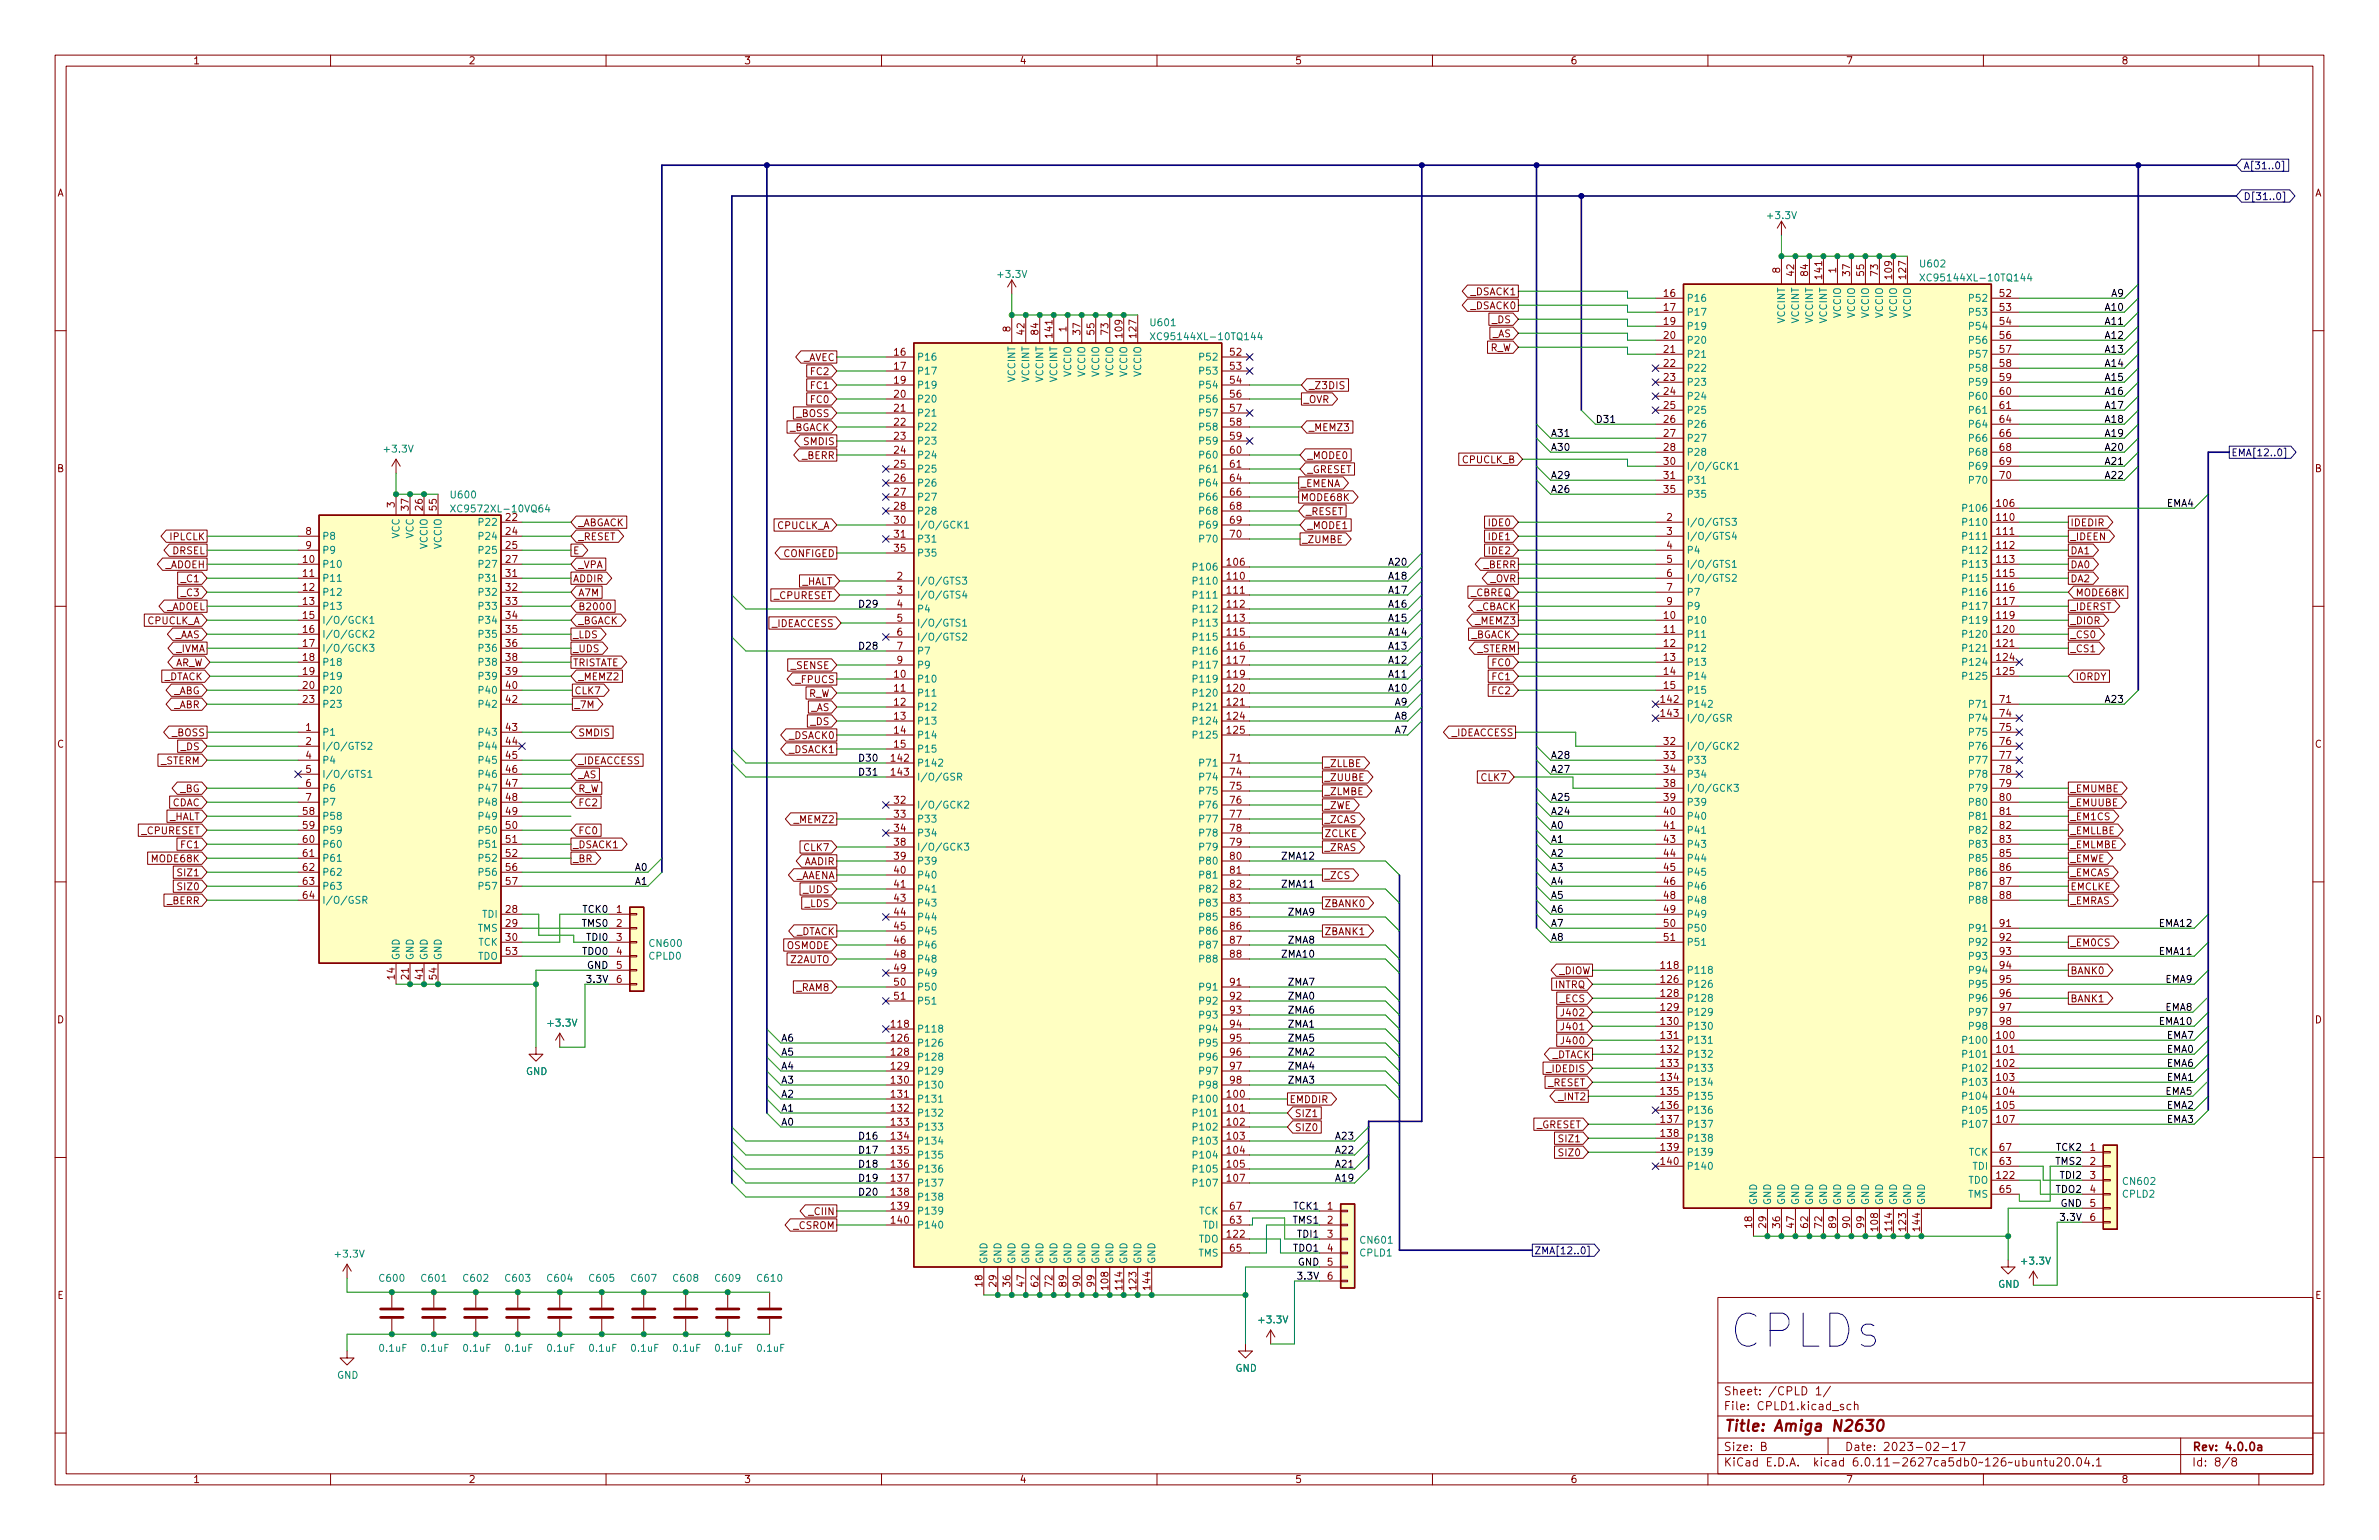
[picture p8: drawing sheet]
<svg xmlns="http://www.w3.org/2000/svg" width="432mm" height="279mm" viewBox="0 0 432 279" stroke-linecap="round" stroke-linejoin="round" font-family="sans-serif">
<defs><g id="words">
<text font-size="8.3" fill="#0000c2" x="313.8" y="244.5">CPLDs</text>
<g font-size="2.8" fill="#840000">
<text x="312.8" y="260.3">Title:</text>
<text x="322.1" y="260.3">Amiga</text>
<text x="332.9" y="260.3">N2630</text>
</g>
<g font-size="2.1" fill="#840000">
<text x="312.8" y="256.3">File:</text>
<text x="312.8" y="253.6">Sheet:</text>
<text x="319.2" y="256.3">CPLD1.kicad_sch</text>
<text x="321" y="253.6">/CPLD</text>
<text x="329.6" y="253.6">1/</text>
<text x="312.8" y="263.7">Size:</text>
<text x="319.5" y="263.7">B</text>
<text x="334.8" y="263.7">Date:</text>
<text x="341.8" y="263.7">2023-02-17</text>
<text x="397.8" y="263.7">Rev:</text>
<text x="403.9" y="263.7">4.0.0a</text>
<text x="312.8" y="266.5">KiCad</text>
<text x="320.5" y="266.5">E.D.A.</text>
<text x="329.4" y="266.5">kicad</text>
<text x="336.6" y="266.5">6.0.11-2627ca5db0~126~ubuntu20.04.1</text>
<text x="397.8" y="266.5">Id:</text>
<text x="401.9" y="266.5">8/8</text>
</g>
<g font-size="1.8" fill="#840000">
<text x="35" y="12">1</text>
<text x="85" y="12">2</text>
<text x="135" y="12">3</text>
<text x="185" y="12">4</text>
<text x="235" y="12">5</text>
<text x="285" y="12">6</text>
<text x="335" y="12">7</text>
<text x="385" y="12">8</text>
<text x="10.4" y="36">A</text>
<text x="420.2" y="36">A</text>
<text x="266.8" y="53.9">_DSACK1</text>
<text x="301.7" y="53.8">16</text>
<text x="323.1" y="49.7" transform="rotate(-90 323.1 49.7)">8</text>
<text x="325.6" y="50.3" transform="rotate(-90 325.6 50.3)">42</text>
<text x="328.2" y="50.3" transform="rotate(-90 328.2 50.3)">84</text>
<text x="330.7" y="50.9" transform="rotate(-90 330.7 50.9)">141</text>
<text x="333.2" y="49.7" transform="rotate(-90 333.2 49.7)">1</text>
<text x="335.8" y="50.3" transform="rotate(-90 335.8 50.3)">37</text>
<text x="338.3" y="50.3" transform="rotate(-90 338.3 50.3)">55</text>
<text x="340.9" y="50.3" transform="rotate(-90 340.9 50.3)">73</text>
<text x="343.4" y="50.9" transform="rotate(-90 343.4 50.9)">109</text>
<text x="345.9" y="50.9" transform="rotate(-90 345.9 50.9)">127</text>
<text x="362.7" y="53.8">52</text>
<text x="266.8" y="56.5">_DSACK0</text>
<text x="270.7" y="59">_DS</text>
<text x="301.7" y="56.4">17</text>
<text x="301.7" y="58.9">19</text>
<text x="362.7" y="56.4">53</text>
<text x="362.7" y="58.9">54</text>
<text x="145.9" y="65.9">_AVEC</text>
<text x="162" y="64.5">16</text>
<text x="183.4" y="60.4" transform="rotate(-90 183.4 60.4)">8</text>
<text x="185.9" y="61" transform="rotate(-90 185.9 61)">42</text>
<text x="188.5" y="61" transform="rotate(-90 188.5 61)">84</text>
<text x="191" y="61.6" transform="rotate(-90 191 61.6)">141</text>
<text x="193.5" y="60.4" transform="rotate(-90 193.5 60.4)">1</text>
<text x="196.1" y="61" transform="rotate(-90 196.1 61)">37</text>
<text x="198.6" y="61" transform="rotate(-90 198.6 61)">55</text>
<text x="201.2" y="61" transform="rotate(-90 201.2 61)">73</text>
<text x="203.7" y="61.6" transform="rotate(-90 203.7 61.6)">109</text>
<text x="206.2" y="61.6" transform="rotate(-90 206.2 61.6)">127</text>
<text x="223" y="64.5">52</text>
<text x="270.5" y="64.1">R_W</text>
<text x="270.9" y="61.6">_AS</text>
<text x="301.7" y="61.5">20</text>
<text x="301.7" y="64">21</text>
<text x="362.7" y="61.5">56</text>
<text x="362.7" y="64">57</text>
<text x="146.9" y="71">FC1</text>
<text x="146.9" y="68.4">FC2</text>
<text x="162" y="67.1">17</text>
<text x="162" y="69.6">19</text>
<text x="223" y="67.1">53</text>
<text x="223" y="69.6">54</text>
<text x="237.5" y="71">_Z3DIS</text>
<text x="301.7" y="66.5">22</text>
<text x="301.7" y="69.1">23</text>
<text x="301.7" y="71.6">24</text>
<text x="362.7" y="66.5">58</text>
<text x="362.7" y="69.1">59</text>
<text x="362.7" y="71.6">60</text>
<text x="144.5" y="76">_BOSS</text>
<text x="146.9" y="73.5">FC0</text>
<text x="162" y="72.1">20</text>
<text x="162" y="74.7">21</text>
<text x="162" y="77.2">22</text>
<text x="223" y="72.1">56</text>
<text x="223" y="74.7">57</text>
<text x="223" y="77.2">58</text>
<text x="236.5" y="73.5">_OVR</text>
<text x="301.7" y="74.2">25</text>
<text x="301.7" y="76.7">26</text>
<text x="362.7" y="74.2">61</text>
<text x="362.7" y="76.7">64</text>
<text x="143.3" y="78.6">_BGACK</text>
<text x="145.5" y="83.7">_BERR</text>
<text x="145.7" y="81.1">SMDIS</text>
<text x="162" y="79.8">23</text>
<text x="162" y="82.3">24</text>
<text x="223" y="79.8">59</text>
<text x="223" y="82.3">60</text>
<text x="237.2" y="83.7">_MODE0</text>
<text x="237.5" y="78.6">_MEMZ3</text>
<text x="301.7" y="79.2">27</text>
<text x="301.7" y="81.8">28</text>
<text x="362.7" y="79.2">66</text>
<text x="362.7" y="81.8">68</text>
<text x="10.3" y="86">B</text>
<text x="162" y="84.8">25</text>
<text x="162" y="87.4">26</text>
<text x="162" y="89.9">27</text>
<text x="223" y="84.8">61</text>
<text x="223" y="87.4">64</text>
<text x="223" y="89.9">66</text>
<text x="236" y="88.7">_EMENA</text>
<text x="237.2" y="86.2">_GRESET</text>
<text x="265.3" y="84.4">CPUCLK_B</text>
<text x="301.7" y="84.3">30</text>
<text x="301.7" y="86.9">31</text>
<text x="301.7" y="89.4">35</text>
<text x="362.7" y="84.3">69</text>
<text x="362.7" y="86.9">70</text>
<text x="420.1" y="86">B</text>
<text x="71.6" y="92.2" transform="rotate(-90 71.6 92.2)">3</text>
<text x="74.2" y="92.9" transform="rotate(-90 74.2 92.9)">37</text>
<text x="76.7" y="92.9" transform="rotate(-90 76.7 92.9)">26</text>
<text x="79.2" y="92.9" transform="rotate(-90 79.2 92.9)">55</text>
<text x="104.9" y="95.9">_ABGACK</text>
<text x="162" y="92.5">28</text>
<text x="162" y="95">30</text>
<text x="223" y="92.5">68</text>
<text x="223" y="95">69</text>
<text x="236" y="91.3">MODE68K</text>
<text x="237" y="93.8">_RESET</text>
<text x="269.9" y="95.9">IDE0</text>
<text x="302.3" y="94.5">2</text>
<text x="362.1" y="91.9">106</text>
<text x="362.1" y="94.5">110</text>
<text x="375.7" y="95.9">IDEDIR</text>
<text x="30.7" y="98.4">IPLCLK</text>
<text x="31.2" y="100.9">DRSEL</text>
<text x="55.3" y="97">8</text>
<text x="55.3" y="99.6">9</text>
<text x="91.6" y="97">24</text>
<text x="91.6" y="99.6">25</text>
<text x="103.9" y="100.9">E</text>
<text x="104.9" y="98.4">_RESET</text>
<text x="141" y="96.4">CPUCLK_A</text>
<text x="142.1" y="101.4">CONFIGED</text>
<text x="162" y="97.5">31</text>
<text x="162" y="100.1">35</text>
<text x="223" y="97.5">70</text>
<text x="236.3" y="98.9">_ZUMBE</text>
<text x="237.2" y="96.4">_MODE1</text>
<text x="269.9" y="100.9">IDE2</text>
<text x="269.9" y="98.4">IDE1</text>
<text x="302.3" y="97">3</text>
<text x="302.3" y="99.6">4</text>
<text x="362.1" y="97">111</text>
<text x="362.1" y="99.6">112</text>
<text x="375.7" y="100.9">DA1</text>
<text x="375.7" y="98.4">_IDEEN</text>
<text x="30" y="103.5">_ADOEH</text>
<text x="32.7" y="106">_C1</text>
<text x="54.7" y="102.1">10</text>
<text x="54.7" y="104.6">11</text>
<text x="54.7" y="107.2">12</text>
<text x="91.6" y="102.1">27</text>
<text x="91.6" y="104.6">31</text>
<text x="91.6" y="107.2">32</text>
<text x="103.9" y="106">ADDIR</text>
<text x="104.9" y="103.5">_VPA</text>
<text x="145.6" y="106.5">_HALT</text>
<text x="162.6" y="105.2">2</text>
<text x="162.6" y="107.7">3</text>
<text x="222.4" y="102.6">106</text>
<text x="222.4" y="105.2">110</text>
<text x="222.4" y="107.7">111</text>
<text x="269.2" y="103.5">_BERR</text>
<text x="270.5" y="106">_OVR</text>
<text x="302.3" y="102.1">5</text>
<text x="302.3" y="104.6">6</text>
<text x="302.3" y="107.2">7</text>
<text x="362.1" y="102.1">113</text>
<text x="362.1" y="104.6">115</text>
<text x="362.1" y="107.2">116</text>
<text x="375.7" y="106">DA2</text>
<text x="375.7" y="103.5">DA0</text>
<text x="26.7" y="113.6">CPUCLK_A</text>
<text x="30.3" y="111.1">_ADOEL</text>
<text x="32.7" y="108.6">_C3</text>
<text x="54.7" y="109.7">13</text>
<text x="54.7" y="112.3">15</text>
<text x="91.6" y="109.7">33</text>
<text x="91.6" y="112.3">34</text>
<text x="104.9" y="108.6">A7M</text>
<text x="104.9" y="113.6">_BGACK</text>
<text x="104.9" y="111.1">B2000</text>
<text x="140.4" y="109.1">_CPURESET</text>
<text x="162.6" y="110.2">4</text>
<text x="162.6" y="112.8">5</text>
<text x="222.4" y="110.2">112</text>
<text x="222.4" y="112.8">113</text>
<text x="266.9" y="108.6">_CBREQ</text>
<text x="267.7" y="113.6">_MEMZ3</text>
<text x="268" y="111.1">_CBACK</text>
<text x="301.7" y="112.3">10</text>
<text x="302.3" y="109.7">9</text>
<text x="362.1" y="109.7">117</text>
<text x="362.1" y="112.3">119</text>
<text x="375.7" y="113.6">_DIOR</text>
<text x="375.7" y="111.1">_IDERST</text>
<text x="376.7" y="108.6">MODE68K</text>
<text x="31.8" y="116.2">_AAS</text>
<text x="31.9" y="118.7">_IVMA</text>
<text x="54.7" y="114.8">16</text>
<text x="54.7" y="117.3">17</text>
<text x="54.7" y="119.9">18</text>
<text x="91.6" y="114.8">35</text>
<text x="91.6" y="117.3">36</text>
<text x="91.6" y="119.9">38</text>
<text x="103.9" y="116.2">_LDS</text>
<text x="103.9" y="118.7">_UDS</text>
<text x="140" y="114.1">_IDEACCESS</text>
<text x="162.6" y="115.3">6</text>
<text x="162.6" y="117.9">7</text>
<text x="222.4" y="115.3">115</text>
<text x="222.4" y="117.9">116</text>
<text x="267" y="116.2">_BGACK</text>
<text x="268.1" y="118.7">_STERM</text>
<text x="301.7" y="114.8">11</text>
<text x="301.7" y="117.3">12</text>
<text x="301.7" y="119.9">13</text>
<text x="362.1" y="114.8">120</text>
<text x="362.1" y="117.3">121</text>
<text x="362.1" y="119.9">124</text>
<text x="375.7" y="118.7">_CS1</text>
<text x="375.7" y="116.2">_CS0</text>
<text x="29.8" y="123.8">_DTACK</text>
<text x="31.9" y="121.3">AR_W</text>
<text x="54.7" y="122.4">19</text>
<text x="54.7" y="125">20</text>
<text x="91.6" y="122.4">39</text>
<text x="91.6" y="125">40</text>
<text x="103.9" y="121.3">TRISTATE</text>
<text x="104.9" y="123.8">_MEMZ2</text>
<text x="143.5" y="121.8">_SENSE</text>
<text x="144.3" y="124.3">_FPUCS</text>
<text x="162" y="122.9">10</text>
<text x="162" y="125.5">11</text>
<text x="162.6" y="120.4">9</text>
<text x="222.4" y="120.4">117</text>
<text x="222.4" y="122.9">119</text>
<text x="222.4" y="125.5">120</text>
<text x="270.6" y="123.8">FC1</text>
<text x="270.6" y="121.3">FC0</text>
<text x="301.7" y="122.4">14</text>
<text x="301.7" y="125">15</text>
<text x="362.1" y="122.4">125</text>
<text x="376.7" y="123.8">IORDY</text>
<text x="31.6" y="126.3">_ABG</text>
<text x="31.6" y="128.9">_ABR</text>
<text x="54.7" y="127.5">23</text>
<text x="91.6" y="127.5">42</text>
<text x="104.2" y="128.9">_7M</text>
<text x="104.2" y="126.3">CLK7</text>
<text x="146.8" y="126.8">R_W</text>
<text x="147" y="131.9">_DS</text>
<text x="147.2" y="129.4">_AS</text>
<text x="162" y="128">12</text>
<text x="162" y="130.6">13</text>
<text x="222.4" y="128">121</text>
<text x="222.4" y="130.6">124</text>
<text x="270.6" y="126.3">FC2</text>
<text x="301.1" y="127.5">142</text>
<text x="301.1" y="130">143</text>
<text x="362.7" y="127.5">71</text>
<text x="362.7" y="130">74</text>
<text x="10.3" y="136">C</text>
<text x="31.1" y="134">_BOSS</text>
<text x="32.7" y="136.5">_DS</text>
<text x="55.3" y="132.6">1</text>
<text x="55.3" y="135.1">2</text>
<text x="55.3" y="137.7">4</text>
<text x="91.6" y="132.6">43</text>
<text x="91.6" y="135.1">44</text>
<text x="91.6" y="137.7">45</text>
<text x="104.9" y="134">SMDIS</text>
<text x="143.1" y="137">_DSACK1</text>
<text x="143.1" y="134.5">_DSACK0</text>
<text x="162" y="133.1">14</text>
<text x="162" y="135.6">15</text>
<text x="222.4" y="133.1">125</text>
<text x="263.4" y="134">_IDEACCESS</text>
<text x="301.7" y="135.1">32</text>
<text x="301.7" y="137.7">33</text>
<text x="362.7" y="132.6">75</text>
<text x="362.7" y="135.1">76</text>
<text x="362.7" y="137.7">77</text>
<text x="420.1" y="136">C</text>
<text x="29.2" y="139">_STERM</text>
<text x="55.3" y="140.2">5</text>
<text x="55.3" y="142.7">6</text>
<text x="91.6" y="140.2">46</text>
<text x="91.6" y="142.7">47</text>
<text x="104.9" y="141.6">_AS</text>
<text x="104.9" y="139">_IDEACCESS</text>
<text x="161.4" y="138.2">142</text>
<text x="161.4" y="140.7">143</text>
<text x="223" y="138.2">71</text>
<text x="223" y="140.7">74</text>
<text x="223" y="143.3">75</text>
<text x="240.3" y="139.5">_ZLLBE</text>
<text x="240.3" y="142.1">_ZUUBE</text>
<text x="268.6" y="142.1">CLK7</text>
<text x="301.7" y="140.2">34</text>
<text x="301.7" y="142.7">38</text>
<text x="362.7" y="140.2">78</text>
<text x="362.7" y="142.7">79</text>
<text x="30.8" y="149.2">_HALT</text>
<text x="31.3" y="146.7">CDAC</text>
<text x="32.7" y="144.1">_BG</text>
<text x="54.7" y="147.8">58</text>
<text x="55.3" y="145.3">7</text>
<text x="91.6" y="145.3">48</text>
<text x="91.6" y="147.8">49</text>
<text x="104.9" y="146.7">FC2</text>
<text x="104.9" y="144.1">R_W</text>
<text x="144" y="149.7">_MEMZ2</text>
<text x="162" y="145.8">32</text>
<text x="162" y="148.3">33</text>
<text x="223" y="145.8">76</text>
<text x="223" y="148.3">77</text>
<text x="240.3" y="149.7">_ZCAS</text>
<text x="240.3" y="144.6">_ZLMBE</text>
<text x="240.3" y="147.2">_ZWE</text>
<text x="301.7" y="145.3">39</text>
<text x="301.7" y="147.8">40</text>
<text x="362.7" y="145.3">80</text>
<text x="362.7" y="147.8">81</text>
<text x="375.7" y="146.7">_EMUUBE</text>
<text x="375.7" y="149.2">_EM1CS</text>
<text x="375.7" y="144.1">_EMUMBE</text>
<text x="25.6" y="151.7">_CPURESET</text>
<text x="32.6" y="154.3">FC1</text>
<text x="54.7" y="150.4">59</text>
<text x="54.7" y="152.9">60</text>
<text x="54.7" y="155.4">61</text>
<text x="91.6" y="150.4">50</text>
<text x="91.6" y="152.9">51</text>
<text x="91.6" y="155.4">52</text>
<text x="103.9" y="154.3">_DSACK1</text>
<text x="104.9" y="151.7">FC0</text>
<text x="145.7" y="154.8">CLK7</text>
<text x="162" y="150.9">34</text>
<text x="162" y="153.4">38</text>
<text x="162" y="156">39</text>
<text x="223" y="150.9">78</text>
<text x="223" y="153.4">79</text>
<text x="223" y="156">80</text>
<text x="240.3" y="152.2">ZCLKE</text>
<text x="240.3" y="154.8">_ZRAS</text>
<text x="301.7" y="150.4">41</text>
<text x="301.7" y="152.9">43</text>
<text x="301.7" y="155.4">44</text>
<text x="362.7" y="150.4">82</text>
<text x="362.7" y="152.9">83</text>
<text x="362.7" y="155.4">85</text>
<text x="375.7" y="154.3">_EMLMBE</text>
<text x="375.7" y="151.7">_EMLLBE</text>
<text x="27.3" y="156.8">MODE68K</text>
<text x="31.9" y="159.4">SIZ1</text>
<text x="31.9" y="161.9">SIZ0</text>
<text x="54.7" y="158">62</text>
<text x="54.7" y="160.5">63</text>
<text x="91.6" y="158">56</text>
<text x="91.6" y="160.5">57</text>
<text x="103.9" y="156.8">_BR</text>
<text x="144.6" y="159.9">_AAENA</text>
<text x="146" y="157.3">AADIR</text>
<text x="162" y="158.5">40</text>
<text x="162" y="161">41</text>
<text x="223" y="158.5">81</text>
<text x="223" y="161">82</text>
<text x="240.3" y="159.9">_ZCS</text>
<text x="301.7" y="158">45</text>
<text x="301.7" y="160.5">46</text>
<text x="362.7" y="158">86</text>
<text x="362.7" y="160.5">87</text>
<text x="375.7" y="161.9">EMCLKE</text>
<text x="375.7" y="159.4">_EMCAS</text>
<text x="375.7" y="156.8">_EMWE</text>
<text x="30.2" y="164.4">_BERR</text>
<text x="54.7" y="163.1">64</text>
<text x="91.6" y="165.6">28</text>
<text x="111.7" y="165.6">1</text>
<text x="145.7" y="162.4">_UDS</text>
<text x="146" y="164.9">_LDS</text>
<text x="162" y="163.6">43</text>
<text x="162" y="166.1">44</text>
<text x="223" y="163.6">83</text>
<text x="223" y="166.1">85</text>
<text x="240.3" y="164.9">ZBANK0</text>
<text x="301.7" y="163.1">48</text>
<text x="301.7" y="165.6">49</text>
<text x="362.7" y="163.1">88</text>
<text x="375.7" y="164.4">_EMRAS</text>
<text x="91.6" y="168.1">29</text>
<text x="91.6" y="170.7">30</text>
<text x="91.6" y="173.2">53</text>
<text x="111.7" y="168.1">2</text>
<text x="111.7" y="170.7">3</text>
<text x="111.7" y="173.2">4</text>
<text x="142.7" y="172.6">OSMODE</text>
<text x="144.6" y="170">_DTACK</text>
<text x="162" y="168.7">45</text>
<text x="162" y="171.2">46</text>
<text x="162" y="173.7">48</text>
<text x="223" y="168.7">86</text>
<text x="223" y="171.2">87</text>
<text x="223" y="173.7">88</text>
<text x="240.3" y="170">ZBANK1</text>
<text x="301.7" y="168.1">50</text>
<text x="301.7" y="170.7">51</text>
<text x="362.7" y="168.1">91</text>
<text x="362.7" y="170.7">92</text>
<text x="362.7" y="173.2">93</text>
<text x="375.7" y="172.1">_EM0CS</text>
<text x="71.6" y="177.9" transform="rotate(-90 71.6 177.9)">14</text>
<text x="74.2" y="177.9" transform="rotate(-90 74.2 177.9)">21</text>
<text x="76.7" y="177.9" transform="rotate(-90 76.7 177.9)">41</text>
<text x="79.2" y="177.9" transform="rotate(-90 79.2 177.9)">54</text>
<text x="111.7" y="175.8">5</text>
<text x="111.7" y="178.3">6</text>
<text x="143.3" y="175.1">Z2AUTO</text>
<text x="162" y="176.3">49</text>
<text x="162" y="178.8">50</text>
<text x="223" y="178.8">91</text>
<text x="282.1" y="179.7">INTRQ</text>
<text x="283" y="177.1">_DIOW</text>
<text x="301.1" y="175.8">118</text>
<text x="301.1" y="178.3">126</text>
<text x="362.7" y="175.8">94</text>
<text x="362.7" y="178.3">95</text>
<text x="375.7" y="177.1">BANK0</text>
<text x="144.5" y="180.2">_RAM8</text>
<text x="162" y="181.4">51</text>
<text x="223" y="181.4">92</text>
<text x="223" y="183.9">93</text>
<text x="283" y="182.2">_ECS</text>
<text x="283" y="184.8">J402</text>
<text x="301.1" y="180.8">128</text>
<text x="301.1" y="183.4">129</text>
<text x="301.1" y="185.9">130</text>
<text x="362.7" y="180.8">96</text>
<text x="362.7" y="183.4">97</text>
<text x="362.7" y="185.9">98</text>
<text x="375.7" y="182.2">BANK1</text>
<text x="10.3" y="186">D</text>
<text x="161.4" y="186.4">118</text>
<text x="161.4" y="189">126</text>
<text x="161.4" y="191.5">128</text>
<text x="223" y="186.4">94</text>
<text x="223" y="189">95</text>
<text x="223" y="191.5">96</text>
<text x="283" y="187.3">J401</text>
<text x="283" y="189.8">J400</text>
<text x="301.1" y="188.5">131</text>
<text x="301.1" y="191">132</text>
<text x="362.1" y="188.5">100</text>
<text x="362.1" y="191">101</text>
<text x="420.1" y="186">D</text>
<text x="161.4" y="194.1">129</text>
<text x="161.4" y="196.6">130</text>
<text x="223" y="194.1">97</text>
<text x="223" y="196.6">98</text>
<text x="280.6" y="194.9">_IDEDIS</text>
<text x="280.9" y="197.5">_RESET</text>
<text x="281.7" y="192.4">_DTACK</text>
<text x="301.1" y="193.5">133</text>
<text x="301.1" y="196.1">134</text>
<text x="362.1" y="193.5">102</text>
<text x="362.1" y="196.1">103</text>
<text x="161.4" y="199.1">131</text>
<text x="161.4" y="201.7">132</text>
<text x="222.4" y="199.1">100</text>
<text x="222.4" y="201.7">101</text>
<text x="234" y="200.5">EMDDIR</text>
<text x="234.9" y="203">SIZ1</text>
<text x="282.7" y="200">_INT2</text>
<text x="301.1" y="198.6">135</text>
<text x="301.1" y="201.2">136</text>
<text x="301.1" y="203.7">137</text>
<text x="362.1" y="198.6">104</text>
<text x="362.1" y="201.2">105</text>
<text x="362.1" y="203.7">107</text>
<text x="161.4" y="204.2">133</text>
<text x="161.4" y="206.8">134</text>
<text x="161.4" y="209.3">135</text>
<text x="222.4" y="204.2">102</text>
<text x="222.4" y="206.8">103</text>
<text x="222.4" y="209.3">104</text>
<text x="234.9" y="205.6">SIZ0</text>
<text x="278.9" y="205.1">_GRESET</text>
<text x="282.6" y="207.6">SIZ1</text>
<text x="301.1" y="206.2">138</text>
<text x="301.1" y="208.8">139</text>
<text x="362.7" y="208.8">67</text>
<text x="379.2" y="208.8">1</text>
<text x="161.4" y="211.8">136</text>
<text x="161.4" y="214.4">137</text>
<text x="222.4" y="211.8">105</text>
<text x="222.4" y="214.4">107</text>
<text x="282.6" y="210.2">SIZ0</text>
<text x="301.1" y="211.3">140</text>
<text x="362.1" y="213.9">122</text>
<text x="362.7" y="211.3">63</text>
<text x="379.2" y="211.3">2</text>
<text x="379.2" y="213.9">3</text>
<text x="146.6" y="220.8">_CIIN</text>
<text x="161.4" y="216.9">138</text>
<text x="161.4" y="219.5">139</text>
<text x="161.4" y="222">140</text>
<text x="223" y="222">63</text>
<text x="223" y="219.5">67</text>
<text x="240.7" y="219.5">1</text>
<text x="240.7" y="222">2</text>
<text x="362.7" y="216.4">65</text>
<text x="379.2" y="216.4">4</text>
<text x="379.2" y="218.9">5</text>
<text x="379.2" y="221.5">6</text>
<text x="143.9" y="223.4">_CSROM</text>
<text x="222.4" y="224.5">122</text>
<text x="223" y="227.1">65</text>
<text x="240.7" y="224.5">3</text>
<text x="240.7" y="227.1">4</text>
<text x="318" y="223" transform="rotate(-90 318 223)">18</text>
<text x="320.5" y="223" transform="rotate(-90 320.5 223)">29</text>
<text x="323.1" y="223" transform="rotate(-90 323.1 223)">36</text>
<text x="325.6" y="223" transform="rotate(-90 325.6 223)">47</text>
<text x="328.2" y="223" transform="rotate(-90 328.2 223)">62</text>
<text x="330.7" y="223" transform="rotate(-90 330.7 223)">72</text>
<text x="333.2" y="223" transform="rotate(-90 333.2 223)">89</text>
<text x="335.8" y="223" transform="rotate(-90 335.8 223)">90</text>
<text x="338.3" y="223" transform="rotate(-90 338.3 223)">99</text>
<text x="340.9" y="223.6" transform="rotate(-90 340.9 223.6)">108</text>
<text x="343.4" y="223.6" transform="rotate(-90 343.4 223.6)">114</text>
<text x="345.9" y="223.6" transform="rotate(-90 345.9 223.6)">123</text>
<text x="348.5" y="223.6" transform="rotate(-90 348.5 223.6)">144</text>
<text x="178.3" y="233.7" transform="rotate(-90 178.3 233.7)">18</text>
<text x="180.8" y="233.7" transform="rotate(-90 180.8 233.7)">29</text>
<text x="183.4" y="233.7" transform="rotate(-90 183.4 233.7)">36</text>
<text x="185.9" y="233.7" transform="rotate(-90 185.9 233.7)">47</text>
<text x="188.5" y="233.7" transform="rotate(-90 188.5 233.7)">62</text>
<text x="191" y="233.7" transform="rotate(-90 191 233.7)">72</text>
<text x="193.5" y="233.7" transform="rotate(-90 193.5 233.7)">89</text>
<text x="196.1" y="233.7" transform="rotate(-90 196.1 233.7)">90</text>
<text x="198.6" y="233.7" transform="rotate(-90 198.6 233.7)">99</text>
<text x="240.7" y="229.6">5</text>
<text x="240.7" y="232.2">6</text>
<text x="10.3" y="236">E</text>
<text x="201.2" y="234.3" transform="rotate(-90 201.2 234.3)">108</text>
<text x="203.7" y="234.3" transform="rotate(-90 203.7 234.3)">114</text>
<text x="206.2" y="234.3" transform="rotate(-90 206.2 234.3)">123</text>
<text x="208.8" y="234.3" transform="rotate(-90 208.8 234.3)">144</text>
<text x="420.1" y="236">E</text>
<text x="35" y="269.4">1</text>
<text x="85" y="269.4">2</text>
<text x="135" y="269.4">3</text>
<text x="185" y="269.4">4</text>
<text x="235" y="269.4">5</text>
<text x="285" y="269.4">6</text>
<text x="335" y="269.4">7</text>
<text x="385" y="269.4">8</text>
</g>
<g font-size="1.8" fill="#000084">
<text x="407.2" y="31.1">A[31..0]</text>
<text x="407.2" y="36.7">D[31..0]</text>
<text x="404.9" y="83.2">EMA[12..0]</text>
<text x="278.4" y="227.9">ZMA[12..0]</text>
</g>
<g font-size="1.8" fill="#008484">
<text x="320.4" y="40.1">+3.3V</text>
<text x="180.7" y="50.8">+3.3V</text>
<text x="348.2" y="48.9">U602</text>
<text x="348.2" y="51.4">XC95144XL-10TQ144</text>
<text x="208.5" y="59.6">U601</text>
<text x="306.1" y="55.1">P16</text>
<text x="306.1" y="57.7">P17</text>
<text x="324.4" y="58.8" transform="rotate(-90 324.4 58.8)">VCCINT</text>
<text x="326.9" y="58.8" transform="rotate(-90 326.9 58.8)">VCCINT</text>
<text x="329.4" y="58.8" transform="rotate(-90 329.4 58.8)">VCCINT</text>
<text x="332" y="58.8" transform="rotate(-90 332 58.8)">VCCINT</text>
<text x="334.5" y="57.8" transform="rotate(-90 334.5 57.8)">VCCIO</text>
<text x="337.1" y="57.8" transform="rotate(-90 337.1 57.8)">VCCIO</text>
<text x="339.6" y="57.8" transform="rotate(-90 339.6 57.8)">VCCIO</text>
<text x="342.1" y="57.8" transform="rotate(-90 342.1 57.8)">VCCIO</text>
<text x="344.7" y="57.8" transform="rotate(-90 344.7 57.8)">VCCIO</text>
<text x="347.2" y="57.8" transform="rotate(-90 347.2 57.8)">VCCIO</text>
<text x="357.1" y="55.1">P52</text>
<text x="357.1" y="57.7">P53</text>
<text x="166.4" y="65.8">P16</text>
<text x="208.5" y="62.1">XC95144XL-10TQ144</text>
<text x="217.4" y="65.8">P52</text>
<text x="306.1" y="60.2">P19</text>
<text x="306.1" y="62.7">P20</text>
<text x="306.1" y="65.3">P21</text>
<text x="357.1" y="60.2">P54</text>
<text x="357.1" y="62.7">P56</text>
<text x="357.1" y="65.3">P57</text>
<text x="166.4" y="68.3">P17</text>
<text x="166.4" y="70.9">P19</text>
<text x="184.7" y="69.4" transform="rotate(-90 184.7 69.4)">VCCINT</text>
<text x="187.2" y="69.4" transform="rotate(-90 187.2 69.4)">VCCINT</text>
<text x="189.7" y="69.4" transform="rotate(-90 189.7 69.4)">VCCINT</text>
<text x="192.3" y="69.4" transform="rotate(-90 192.3 69.4)">VCCINT</text>
<text x="194.8" y="68.5" transform="rotate(-90 194.8 68.5)">VCCIO</text>
<text x="197.4" y="68.5" transform="rotate(-90 197.4 68.5)">VCCIO</text>
<text x="199.9" y="68.5" transform="rotate(-90 199.9 68.5)">VCCIO</text>
<text x="202.4" y="68.5" transform="rotate(-90 202.4 68.5)">VCCIO</text>
<text x="205" y="68.5" transform="rotate(-90 205 68.5)">VCCIO</text>
<text x="207.5" y="68.5" transform="rotate(-90 207.5 68.5)">VCCIO</text>
<text x="217.4" y="68.3">P53</text>
<text x="217.4" y="70.9">P54</text>
<text x="306.1" y="67.8">P22</text>
<text x="306.1" y="70.4">P23</text>
<text x="357.1" y="67.8">P58</text>
<text x="357.1" y="70.4">P59</text>
<text x="166.4" y="73.4">P20</text>
<text x="166.4" y="76">P21</text>
<text x="217.4" y="73.4">P56</text>
<text x="217.4" y="76">P57</text>
<text x="306.1" y="72.9">P24</text>
<text x="306.1" y="75.4">P25</text>
<text x="306.1" y="78">P26</text>
<text x="357.1" y="72.9">P60</text>
<text x="357.1" y="75.4">P61</text>
<text x="357.1" y="78">P64</text>
<text x="69.3" y="82.5">+3.3V</text>
<text x="166.4" y="78.5">P22</text>
<text x="166.4" y="81">P23</text>
<text x="166.4" y="83.6">P24</text>
<text x="217.4" y="78.5">P58</text>
<text x="217.4" y="81">P59</text>
<text x="217.4" y="83.6">P60</text>
<text x="306.1" y="80.5">P27</text>
<text x="306.1" y="83.1">P28</text>
<text x="357.1" y="80.5">P66</text>
<text x="357.1" y="83.1">P68</text>
<text x="166.4" y="86.1">P25</text>
<text x="166.4" y="88.7">P26</text>
<text x="217.4" y="86.1">P61</text>
<text x="217.4" y="88.7">P64</text>
<text x="306.1" y="85.6">I/O/GCK1</text>
<text x="306.1" y="88.1">P31</text>
<text x="357.1" y="85.6">P69</text>
<text x="357.1" y="88.1">P70</text>
<text x="81.5" y="90.8">U600</text>
<text x="81.5" y="93.3">XC9572XL-10VQ64</text>
<text x="86.6" y="95.8">P22</text>
<text x="91.6" y="94.5">22</text>
<text x="166.4" y="91.2">P27</text>
<text x="166.4" y="93.7">P28</text>
<text x="217.4" y="91.2">P66</text>
<text x="217.4" y="93.7">P68</text>
<text x="306.1" y="95.8">I/O/GTS3</text>
<text x="306.1" y="90.7">P35</text>
<text x="355.9" y="93.2">P106</text>
<text x="355.9" y="95.8">P110</text>
<text x="58.4" y="98.3">P8</text>
<text x="58.4" y="100.8">P9</text>
<text x="72.9" y="97.8" transform="rotate(-90 72.9 97.8)">VCC</text>
<text x="75.4" y="97.8" transform="rotate(-90 75.4 97.8)">VCC</text>
<text x="78" y="99.7" transform="rotate(-90 78 99.7)">VCCIO</text>
<text x="80.5" y="99.7" transform="rotate(-90 80.5 99.7)">VCCIO</text>
<text x="86.6" y="98.3">P24</text>
<text x="86.6" y="100.8">P25</text>
<text x="166.4" y="96.3">I/O/GCK1</text>
<text x="166.4" y="98.8">P31</text>
<text x="166.4" y="101.4">P35</text>
<text x="217.4" y="96.3">P69</text>
<text x="217.4" y="98.8">P70</text>
<text x="306.1" y="98.3">I/O/GTS4</text>
<text x="306.1" y="100.8">P4</text>
<text x="355.9" y="98.3">P111</text>
<text x="355.9" y="100.8">P112</text>
<text x="58.4" y="103.4">P10</text>
<text x="58.4" y="105.9">P11</text>
<text x="86.6" y="103.4">P27</text>
<text x="86.6" y="105.9">P31</text>
<text x="166.4" y="106.4">I/O/GTS3</text>
<text x="216.2" y="103.9">P106</text>
<text x="216.2" y="106.4">P110</text>
<text x="306.1" y="103.4">I/O/GTS1</text>
<text x="306.1" y="105.9">I/O/GTS2</text>
<text x="355.9" y="103.4">P113</text>
<text x="355.9" y="105.9">P115</text>
<text x="58.4" y="108.5">P12</text>
<text x="58.4" y="111">P13</text>
<text x="58.4" y="113.5">I/O/GCK1</text>
<text x="86.6" y="108.5">P32</text>
<text x="86.6" y="111">P33</text>
<text x="86.6" y="113.5">P34</text>
<text x="166.4" y="109">I/O/GTS4</text>
<text x="166.4" y="111.5">P4</text>
<text x="216.2" y="109">P111</text>
<text x="216.2" y="111.5">P112</text>
<text x="306.1" y="113.5">P10</text>
<text x="306.1" y="108.5">P7</text>
<text x="306.1" y="111">P9</text>
<text x="355.9" y="108.5">P116</text>
<text x="355.9" y="111">P117</text>
<text x="355.9" y="113.5">P119</text>
<text x="58.4" y="116.1">I/O/GCK2</text>
<text x="58.4" y="118.6">I/O/GCK3</text>
<text x="86.6" y="116.1">P35</text>
<text x="86.6" y="118.6">P36</text>
<text x="166.4" y="114.1">I/O/GTS1</text>
<text x="166.4" y="116.6">I/O/GTS2</text>
<text x="166.4" y="119.1">P7</text>
<text x="216.2" y="114.1">P113</text>
<text x="216.2" y="116.6">P115</text>
<text x="216.2" y="119.1">P116</text>
<text x="306.1" y="116.1">P11</text>
<text x="306.1" y="118.6">P12</text>
<text x="355.9" y="116.1">P120</text>
<text x="355.9" y="118.6">P121</text>
<text x="58.4" y="121.2">P18</text>
<text x="58.4" y="123.7">P19</text>
<text x="86.6" y="121.2">P38</text>
<text x="86.6" y="123.7">P39</text>
<text x="166.4" y="124.2">P10</text>
<text x="166.4" y="121.7">P9</text>
<text x="216.2" y="121.7">P117</text>
<text x="216.2" y="124.2">P119</text>
<text x="306.1" y="121.2">P13</text>
<text x="306.1" y="123.7">P14</text>
<text x="355.9" y="121.2">P124</text>
<text x="355.9" y="123.7">P125</text>
<text x="58.4" y="126.2">P20</text>
<text x="58.4" y="128.8">P23</text>
<text x="86.6" y="126.2">P40</text>
<text x="86.6" y="128.8">P42</text>
<text x="166.4" y="126.8">P11</text>
<text x="166.4" y="129.3">P12</text>
<text x="166.4" y="131.8">P13</text>
<text x="216.2" y="126.8">P120</text>
<text x="216.2" y="129.3">P121</text>
<text x="216.2" y="131.8">P124</text>
<text x="306.1" y="128.8">P142</text>
<text x="306.1" y="131.3">I/O/GSR</text>
<text x="306.1" y="126.2">P15</text>
<text x="357.1" y="128.8">P71</text>
<text x="357.1" y="131.3">P74</text>
<text x="58.4" y="133.9">P1</text>
<text x="58.4" y="136.4">I/O/GTS2</text>
<text x="86.6" y="133.9">P43</text>
<text x="86.6" y="136.4">P44</text>
<text x="166.4" y="134.4">P14</text>
<text x="166.4" y="136.9">P15</text>
<text x="216.2" y="134.4">P125</text>
<text x="306.1" y="136.4">I/O/GCK2</text>
<text x="357.1" y="133.9">P75</text>
<text x="357.1" y="136.4">P76</text>
<text x="58.4" y="138.9">P4</text>
<text x="58.4" y="141.5">I/O/GTS1</text>
<text x="86.6" y="138.9">P45</text>
<text x="86.6" y="141.5">P46</text>
<text x="166.4" y="139.5">P142</text>
<text x="166.4" y="142">I/O/GSR</text>
<text x="217.4" y="139.5">P71</text>
<text x="217.4" y="142">P74</text>
<text x="306.1" y="138.9">P33</text>
<text x="306.1" y="141.5">P34</text>
<text x="357.1" y="138.9">P77</text>
<text x="357.1" y="141.5">P78</text>
<text x="58.4" y="149.1">P58</text>
<text x="58.4" y="144">P6</text>
<text x="58.4" y="146.6">P7</text>
<text x="86.6" y="144">P47</text>
<text x="86.6" y="146.6">P48</text>
<text x="86.6" y="149.1">P49</text>
<text x="166.4" y="147.1">I/O/GCK2</text>
<text x="166.4" y="149.6">P33</text>
<text x="217.4" y="144.5">P75</text>
<text x="217.4" y="147.1">P76</text>
<text x="217.4" y="149.6">P77</text>
<text x="306.1" y="144">I/O/GCK3</text>
<text x="306.1" y="146.6">P39</text>
<text x="306.1" y="149.1">P40</text>
<text x="357.1" y="144">P79</text>
<text x="357.1" y="146.6">P80</text>
<text x="357.1" y="149.1">P81</text>
<text x="58.4" y="151.6">P59</text>
<text x="58.4" y="154.2">P60</text>
<text x="86.6" y="151.6">P50</text>
<text x="86.6" y="154.2">P51</text>
<text x="166.4" y="152.2">P34</text>
<text x="166.4" y="154.7">I/O/GCK3</text>
<text x="217.4" y="152.2">P78</text>
<text x="217.4" y="154.7">P79</text>
<text x="306.1" y="151.6">P41</text>
<text x="306.1" y="154.2">P43</text>
<text x="357.1" y="151.6">P82</text>
<text x="357.1" y="154.2">P83</text>
<text x="58.4" y="156.7">P61</text>
<text x="58.4" y="159.3">P62</text>
<text x="58.4" y="161.8">P63</text>
<text x="86.6" y="156.7">P52</text>
<text x="86.6" y="159.3">P56</text>
<text x="86.6" y="161.8">P57</text>
<text x="166.4" y="157.2">P39</text>
<text x="166.4" y="159.8">P40</text>
<text x="217.4" y="157.2">P80</text>
<text x="217.4" y="159.8">P81</text>
<text x="306.1" y="156.7">P44</text>
<text x="306.1" y="159.3">P45</text>
<text x="306.1" y="161.8">P46</text>
<text x="357.1" y="156.7">P85</text>
<text x="357.1" y="159.3">P86</text>
<text x="357.1" y="161.8">P87</text>
<text x="58.4" y="164.3">I/O/GSR</text>
<text x="87.4" y="166.9">TDI</text>
<text x="166.4" y="162.3">P41</text>
<text x="166.4" y="164.9">P43</text>
<text x="166.4" y="167.4">P44</text>
<text x="217.4" y="162.3">P82</text>
<text x="217.4" y="164.9">P83</text>
<text x="217.4" y="167.4">P85</text>
<text x="306.1" y="164.3">P48</text>
<text x="306.1" y="166.9">P49</text>
<text x="357.1" y="164.3">P88</text>
<text x="86.6" y="169.4">TMS</text>
<text x="86.8" y="172">TCK</text>
<text x="117.6" y="172.2">CN600</text>
<text x="166.4" y="169.9">P45</text>
<text x="166.4" y="172.5">P46</text>
<text x="217.4" y="169.9">P86</text>
<text x="217.4" y="172.5">P87</text>
<text x="306.1" y="169.4">P50</text>
<text x="306.1" y="172">P51</text>
<text x="357.1" y="169.4">P91</text>
<text x="357.1" y="172">P92</text>
<text x="72.9" y="174.2" transform="rotate(-90 72.9 174.2)">GND</text>
<text x="75.4" y="174.2" transform="rotate(-90 75.4 174.2)">GND</text>
<text x="78" y="174.2" transform="rotate(-90 78 174.2)">GND</text>
<text x="80.5" y="174.2" transform="rotate(-90 80.5 174.2)">GND</text>
<text x="86.7" y="174.5">TDO</text>
<text x="117.6" y="174.5">CPLD0</text>
<text x="166.4" y="175">P48</text>
<text x="166.4" y="177.6">P49</text>
<text x="217.4" y="175">P88</text>
<text x="306.1" y="177">P118</text>
<text x="306.1" y="179.6">P126</text>
<text x="357.1" y="174.5">P93</text>
<text x="357.1" y="177">P94</text>
<text x="357.1" y="179.6">P95</text>
<text x="166.4" y="180.1">P50</text>
<text x="166.4" y="182.6">P51</text>
<text x="217.4" y="180.1">P91</text>
<text x="217.4" y="182.6">P92</text>
<text x="217.4" y="185.2">P93</text>
<text x="306.1" y="182.1">P128</text>
<text x="306.1" y="184.7">P129</text>
<text x="357.1" y="182.1">P96</text>
<text x="357.1" y="184.7">P97</text>
<text x="99.1" y="186.6">+3.3V</text>
<text x="166.4" y="187.7">P118</text>
<text x="166.4" y="190.3">P126</text>
<text x="217.4" y="187.7">P94</text>
<text x="217.4" y="190.3">P95</text>
<text x="306.1" y="187.2">P130</text>
<text x="306.1" y="189.7">P131</text>
<text x="355.9" y="189.7">P100</text>
<text x="357.1" y="187.2">P98</text>
<text x="95.4" y="195.4">GND</text>
<text x="166.4" y="192.8">P128</text>
<text x="166.4" y="195.3">P129</text>
<text x="166.4" y="197.9">P130</text>
<text x="217.4" y="192.8">P96</text>
<text x="217.4" y="195.3">P97</text>
<text x="217.4" y="197.9">P98</text>
<text x="306.1" y="192.3">P132</text>
<text x="306.1" y="194.8">P133</text>
<text x="306.1" y="197.4">P134</text>
<text x="355.9" y="192.3">P101</text>
<text x="355.9" y="194.8">P102</text>
<text x="355.9" y="197.4">P103</text>
<text x="166.4" y="200.4">P131</text>
<text x="166.4" y="203">P132</text>
<text x="216.2" y="200.4">P100</text>
<text x="216.2" y="203">P101</text>
<text x="306.1" y="199.9">P135</text>
<text x="306.1" y="202.4">P136</text>
<text x="355.9" y="199.9">P104</text>
<text x="355.9" y="202.4">P105</text>
<text x="166.4" y="205.5">P133</text>
<text x="166.4" y="208">P134</text>
<text x="216.2" y="205.5">P102</text>
<text x="216.2" y="208">P103</text>
<text x="306.1" y="205">P137</text>
<text x="306.1" y="207.5">P138</text>
<text x="355.9" y="205">P107</text>
<text x="166.4" y="210.6">P135</text>
<text x="166.4" y="213.1">P136</text>
<text x="166.4" y="215.7">P137</text>
<text x="216.2" y="210.6">P104</text>
<text x="216.2" y="213.1">P105</text>
<text x="216.2" y="215.7">P107</text>
<text x="306.1" y="210.1">P139</text>
<text x="306.1" y="212.6">P140</text>
<text x="357.2" y="215.1">TDO</text>
<text x="357.3" y="210.1">TCK</text>
<text x="357.9" y="212.6">TDI</text>
<text x="385.1" y="215.3">CN602</text>
<text x="166.4" y="218.2">P138</text>
<text x="166.4" y="220.7">P139</text>
<text x="217.6" y="220.7">TCK</text>
<text x="319.3" y="218.7" transform="rotate(-90 319.3 218.7)">GND</text>
<text x="321.8" y="218.7" transform="rotate(-90 321.8 218.7)">GND</text>
<text x="324.4" y="218.7" transform="rotate(-90 324.4 218.7)">GND</text>
<text x="326.9" y="218.7" transform="rotate(-90 326.9 218.7)">GND</text>
<text x="329.4" y="218.7" transform="rotate(-90 329.4 218.7)">GND</text>
<text x="332" y="218.7" transform="rotate(-90 332 218.7)">GND</text>
<text x="334.5" y="218.7" transform="rotate(-90 334.5 218.7)">GND</text>
<text x="337.1" y="218.7" transform="rotate(-90 337.1 218.7)">GND</text>
<text x="339.6" y="218.7" transform="rotate(-90 339.6 218.7)">GND</text>
<text x="342.1" y="218.7" transform="rotate(-90 342.1 218.7)">GND</text>
<text x="344.7" y="218.7" transform="rotate(-90 344.7 218.7)">GND</text>
<text x="347.2" y="218.7" transform="rotate(-90 347.2 218.7)">GND</text>
<text x="349.8" y="218.7" transform="rotate(-90 349.8 218.7)">GND</text>
<text x="357.2" y="217.7">TMS</text>
<text x="385.1" y="217.7">CPLD2</text>
<text x="166.4" y="223.3">P140</text>
<text x="217.5" y="225.8">TDO</text>
<text x="218.2" y="223.3">TDI</text>
<text x="246.6" y="226">CN601</text>
<text x="60.5" y="228.5">+3.3V</text>
<text x="68.6" y="232.9">C600</text>
<text x="76.2" y="232.9">C601</text>
<text x="83.8" y="232.9">C602</text>
<text x="91.4" y="232.9">C603</text>
<text x="99.1" y="232.9">C604</text>
<text x="106.7" y="232.9">C605</text>
<text x="114.3" y="232.9">C607</text>
<text x="121.9" y="232.9">C608</text>
<text x="129.5" y="232.9">C609</text>
<text x="137.2" y="232.9">C610</text>
<text x="179.6" y="229.4" transform="rotate(-90 179.6 229.4)">GND</text>
<text x="182.1" y="229.4" transform="rotate(-90 182.1 229.4)">GND</text>
<text x="184.7" y="229.4" transform="rotate(-90 184.7 229.4)">GND</text>
<text x="187.2" y="229.4" transform="rotate(-90 187.2 229.4)">GND</text>
<text x="189.7" y="229.4" transform="rotate(-90 189.7 229.4)">GND</text>
<text x="192.3" y="229.4" transform="rotate(-90 192.3 229.4)">GND</text>
<text x="194.8" y="229.4" transform="rotate(-90 194.8 229.4)">GND</text>
<text x="197.4" y="229.4" transform="rotate(-90 197.4 229.4)">GND</text>
<text x="199.9" y="229.4" transform="rotate(-90 199.9 229.4)">GND</text>
<text x="202.4" y="229.4" transform="rotate(-90 202.4 229.4)">GND</text>
<text x="205" y="229.4" transform="rotate(-90 205 229.4)">GND</text>
<text x="207.5" y="229.4" transform="rotate(-90 207.5 229.4)">GND</text>
<text x="210.1" y="229.4" transform="rotate(-90 210.1 229.4)">GND</text>
<text x="217.5" y="228.4">TMS</text>
<text x="246.6" y="228.3">CPLD1</text>
<text x="366.5" y="229.8">+3.3V</text>
<text x="362.6" y="234">GND</text>
<text x="68.6" y="245.6">0.1uF</text>
<text x="76.2" y="245.6">0.1uF</text>
<text x="83.8" y="245.6">0.1uF</text>
<text x="91.4" y="245.6">0.1uF</text>
<text x="99.1" y="245.6">0.1uF</text>
<text x="106.7" y="245.6">0.1uF</text>
<text x="114.3" y="245.6">0.1uF</text>
<text x="121.9" y="245.6">0.1uF</text>
<text x="129.5" y="245.6">0.1uF</text>
<text x="137.2" y="245.6">0.1uF</text>
<text x="228.1" y="240.5">+3.3V</text>
<text x="61.1" y="250.5">GND</text>
<text x="224.2" y="249.3">GND</text>
</g>
<g font-size="1.8">
<text x="383.1" y="53.8">A9</text>
<text x="381.9" y="58.9">A11</text>
<text x="381.9" y="56.4">A10</text>
<text x="381.9" y="61.5">A12</text>
<text x="381.9" y="64">A13</text>
<text x="381.9" y="71.6">A16</text>
<text x="381.9" y="69.1">A15</text>
<text x="381.9" y="66.5">A14</text>
<text x="289.6" y="76.7">D31</text>
<text x="381.9" y="74.2">A17</text>
<text x="381.9" y="76.7">A18</text>
<text x="281.4" y="79.2">A31</text>
<text x="281.4" y="81.8">A30</text>
<text x="381.9" y="79.2">A19</text>
<text x="381.9" y="81.8">A20</text>
<text x="281.4" y="89.4">A26</text>
<text x="281.4" y="86.9">A29</text>
<text x="381.9" y="86.9">A22</text>
<text x="381.9" y="84.3">A21</text>
<text x="393.2" y="91.9">EMA4</text>
<text x="251.9" y="102.6">A20</text>
<text x="251.9" y="105.1">A18</text>
<text x="251.9" y="107.7">A17</text>
<text x="155.7" y="110.2">D29</text>
<text x="251.9" y="112.8">A15</text>
<text x="251.9" y="110.2">A16</text>
<text x="155.7" y="117.8">D28</text>
<text x="251.9" y="117.8">A13</text>
<text x="251.9" y="115.3">A14</text>
<text x="251.9" y="120.4">A12</text>
<text x="251.9" y="122.9">A11</text>
<text x="251.9" y="125.5">A10</text>
<text x="253.1" y="130.5">A8</text>
<text x="253.1" y="128">A9</text>
<text x="381.9" y="127.5">A23</text>
<text x="253.1" y="133.1">A7</text>
<text x="281.4" y="137.7">A28</text>
<text x="155.7" y="138.2">D30</text>
<text x="155.7" y="140.7">D31</text>
<text x="281.4" y="140.2">A27</text>
<text x="281.4" y="145.3">A25</text>
<text x="281.4" y="147.8">A24</text>
<text x="232.4" y="155.9">ZMA12</text>
<text x="281.4" y="152.9">A1</text>
<text x="281.4" y="150.4">A0</text>
<text x="281.4" y="155.4">A2</text>
<text x="115.2" y="160.5">A1</text>
<text x="115.2" y="158">A0</text>
<text x="232.4" y="161">ZMA11</text>
<text x="281.4" y="160.5">A4</text>
<text x="281.4" y="158">A3</text>
<text x="105.6" y="165.6">TCK0</text>
<text x="233.6" y="166.1">ZMA9</text>
<text x="281.4" y="165.6">A6</text>
<text x="281.4" y="163.1">A5</text>
<text x="105.5" y="168.1">TMS0</text>
<text x="105.6" y="173.2">TDO0</text>
<text x="106.3" y="170.7">TDI0</text>
<text x="232.4" y="173.7">ZMA10</text>
<text x="233.6" y="171.2">ZMA8</text>
<text x="281.4" y="170.7">A8</text>
<text x="281.4" y="168.1">A7</text>
<text x="391.8" y="173.2">EMA11</text>
<text x="391.8" y="168.1">EMA12</text>
<text x="106.2" y="178.3">3.3V</text>
<text x="106.5" y="175.8">GND</text>
<text x="233.6" y="178.8">ZMA7</text>
<text x="393" y="178.3">EMA9</text>
<text x="233.6" y="181.3">ZMA0</text>
<text x="233.6" y="183.9">ZMA6</text>
<text x="391.8" y="185.9">EMA10</text>
<text x="393" y="183.4">EMA8</text>
<text x="141.7" y="191.5">A5</text>
<text x="141.7" y="189">A6</text>
<text x="233.6" y="189">ZMA5</text>
<text x="233.6" y="191.5">ZMA2</text>
<text x="233.6" y="186.4">ZMA1</text>
<text x="393.2" y="191">EMA0</text>
<text x="393.2" y="188.5">EMA7</text>
<text x="141.7" y="196.6">A3</text>
<text x="141.7" y="194">A4</text>
<text x="233.6" y="194">ZMA4</text>
<text x="233.6" y="196.6">ZMA3</text>
<text x="393.2" y="196.1">EMA1</text>
<text x="393.2" y="193.5">EMA6</text>
<text x="141.7" y="199.1">A2</text>
<text x="141.7" y="201.7">A1</text>
<text x="393" y="198.6">EMA5</text>
<text x="393.2" y="203.7">EMA3</text>
<text x="393.2" y="201.2">EMA2</text>
<text x="141.7" y="204.2">A0</text>
<text x="155.7" y="206.7">D16</text>
<text x="155.7" y="209.3">D17</text>
<text x="242.2" y="206.7">A23</text>
<text x="242.2" y="209.3">A22</text>
<text x="373.1" y="208.8">TCK2</text>
<text x="155.7" y="214.4">D19</text>
<text x="155.7" y="211.8">D18</text>
<text x="242.2" y="211.8">A21</text>
<text x="242.2" y="214.4">A19</text>
<text x="373" y="211.3">TMS2</text>
<text x="373.7" y="213.9">TDI2</text>
<text x="155.7" y="216.9">D20</text>
<text x="234.5" y="222">TMS1</text>
<text x="234.7" y="219.4">TCK1</text>
<text x="373" y="216.4">TDO2</text>
<text x="373.7" y="221.5">3.3V</text>
<text x="373.9" y="218.9">GND</text>
<text x="234.6" y="227.1">TDO1</text>
<text x="235.3" y="224.5">TDI1</text>
<text x="235.3" y="232.1">3.3V</text>
<text x="235.5" y="229.6">GND</text>
</g>
</g></defs>
<g fill="none" stroke="#840000" stroke-width=".18">
<path d="M10 10h411.8v259.4h-411.8zM12 12h407.8v255.4h-407.8zM60 10v2M110 10v2M160 10v2M210 10v2M260 10v2M310 10v2M360 10v2M410 10v2M10 60h2M183.6 50.8v2.5"/>
<path d="M183.6 57.2v5M183.6 50.8l-.7 1.3M183.6 50.8l.8 1.3M186.2 57.2v5M188.7 57.2v5M190.9 58.1v.7M191.3 57.2v5M193.8 57.2v5M196.3 57.2v5M198.9 57.2v5M201.4 57.2v5M204 57.2v5"/>
<path d="M206.2 58.6l-1.3-.5v.8M206.5 57.2v5M266.4 51.7h9.2v2.2h-9.2l-1-1.1zM266.4 54.3h9.2v2.2h-9.2l-1-1.1zM270.2 56.8h4.4l1 1.1-1 1.1h-4.4zM270.4 59.3h4.2l1 1.2-1 1.1h-4.2zM300.5 54.1h5.1M300.5 56.6h5.1M300.5 59.2h5.1M323.3 40.1l-.7 1.3M323.3 40.1v2.6M323.3 46.5v5.1"/>
<path d="M323.3 40.1l.8 1.3M325.9 46.5v5.1M328.4 46.5v5.1M330.6 47.4v.8M331 46.5v5.1M333.5 46.5v5.1M336 46.5v5.1M338.6 46.5v5.1M341.1 46.5v5.1M343.7 46.5v5.1M345.9 47.9l-1.3-.5v.8M346.2 46.5v5.1"/>
<path d="M361.4 54.1h5.1M361.4 56.6h5.1M361.4 59.2h5.1M419.8 60h2M142.9 76.4h8l1 1.1-1 1.1h-8zM144 73.8h6.9l1 1.1-1 1.1h-6.9zM145.2 78.9h6.7v2.2h-6.7l-1-1.1zM145.4 63.7h6.5v2.2h-6.5l-1-1.1zM146.4 71.3h4.5l1 1.1-1 1.1h-4.5zM146.4 68.7h4.5l1 1.2-1 1.1h-4.5zM146.4 66.2h4.5l1 1.1-1 1.1h-4.5zM160.8 64.8h5.1"/>
<path d="M160.8 67.3h5.1M160.8 69.9h5.1M160.8 72.4h5.1M160.8 74.9h5.1M160.8 77.5h5.1M163.6 74.6h.7M221.7 64.8h5.1M221.7 67.3h5.1M221.7 69.9h5.1M221.7 72.4h5.1M221.7 74.9h5.1M221.7 77.5h5.1"/>
<path d="M236.2 71.3h5.6l1 1.1-1 1.1h-5.6zM237.2 76.4h8.4v2.2h-8.4l-1-1.1zM237.2 68.7h7.6v2.3h-7.6l-1-1.1zM270 61.9h4.6l1 1.1-1 1.1h-4.6zM300.5 61.7h5.1M300.5 64.3h5.1M300.5 66.8h5.1M300.5 69.3h5.1M300.5 71.9h5.1M300.5 74.4h5.1M300.5 77h5.1M300.5 79.5h5.1"/>
<path d="M303.3 63.9h.7M361.4 61.7h5.1M361.4 64.3h5.1M361.4 66.8h5.1M361.4 69.3h5.1M361.4 71.9h5.1M361.4 74.4h5.1M361.4 77h5.1M361.4 79.5h5.1M364.2 74.1h.7M30.2 96.2h7.4v2.2h-7.4l-1-1.1zM30.7 98.7h6.9v2.2h-6.9l-.9-1.1z"/>
<path d="M54.1 97.3h3.8M54.1 99.8h3.8M71.9 83.3v2.6M71.9 89.7v3.8M71.9 83.3l-.8 1.3M71.9 83.3l.7 1.3M74.4 89.7v3.8M77 89.7v3.8M79.5 89.7v3.8M90.9 94.7h3.8M90.9 97.3h3.8M90.9 99.8h3.8"/>
<path d="M103.6 98.7h2.1l1 1.1-1 1.1h-2.1zM104.6 93.6h9.2v2.3h-9.2l-1-1.2zM104.6 96.2h7.7l.9 1.1-.9 1.1h-7.7l-1-1.1zM140.5 94.1h10.4l1 1.2-1 1.1h-10.4zM141.6 99.2h10.3v2.2h-10.3l-.9-1.1zM145 81.4h6.9v2.3h-6.9l-.9-1.1zM160.8 80h5.1M160.8 82.6h5.1M160.8 85.1h5.1M160.8 87.6h5.1M160.8 90.2h5.1M160.8 92.7h5.1"/>
<path d="M160.8 95.3h5.1M160.8 97.8h5.1M163.6 97.5h.7M221.7 80h5.1M221.7 82.6h5.1M221.7 85.1h5.1M221.7 87.6h5.1M221.7 90.2h5.1M221.7 92.7h5.1M221.7 95.3h5.1M221.7 97.8h5.1M224.5 84.8h.7"/>
<path d="M235.7 86.5h8.1l1 1.1-1 1.1h-8.1zM235.7 89.1h9.9l.9 1.1-.9 1.1h-9.9zM236 96.7h8.3l.9 1.1-.9 1.1h-8.3zM236.7 91.6h7.6v2.2h-7.6l-1-1.1zM236.9 94.1h8.3v2.3h-8.3l-.9-1.1zM236.9 84h9v2.2h-9l-.9-1.1zM236.9 81.4h8.3v2.3h-8.3l-.9-1.1zM264.8 82.2h10.6l1 1.1-1 1.1h-10.6zM269.5 98.7h5.1l1 1.1-1 1.1h-5.1zM269.5 93.6h5.1l1 1.1-1 1.2h-5.1zM269.5 96.2h5.1l1 1.1-1 1.1h-5.1zM300.5 94.7h5.1"/>
<path d="M300.5 97.3h5.1M300.5 99.8h5.1M300.5 82h5.1M300.5 84.6h5.1M300.5 87.1h5.1M300.5 89.7h5.1M303.3 86.8h.7M361.4 92.2h5.1M361.4 94.7h5.1M361.4 97.3h5.1M361.4 99.8h5.1M361.4 82h5.1"/>
<path d="M361.4 84.6h5.1M361.4 87.1h5.1M364.8 97h.8M375.4 98.7h4.5l1 1.1-1 1.1h-4.5zM375.4 96.2h7.4l1 1.1-1 1.1h-7.4zM375.4 93.6h7.1l1 1.1-1 1.2h-7.1zM10 110h2M26.2 111.4h10.4l1 1.1-1 1.1h-10.4zM29.5 101.3h8.1v2.2h-8.1l-.9-1.1zM29.8 108.9h7.8v2.2h-7.8l-.9-1.1zM31.3 114h5.3l1 1.1-1 1.1h-5.3l-.9-1.1zM31.4 119h5.7l1 1.1-1 1.2h-5.7l-.9-1.2z"/>
<path d="M31.4 116.5h6.2v2.2h-6.2l-.9-1.1zM32.2 106.3h4.4l1 1.1-1 1.2h-4.4zM32.2 103.8h4.4l1 1.1-1 1.1h-4.4zM54.1 110h3.8M54.1 112.5h3.8M54.1 115.1h3.8M54.1 102.4h3.8M54.1 104.9h3.8M54.1 107.4h3.8M54.1 117.6h3.8M56.2 104.6h.8M90.9 110h3.8"/>
<path d="M90.9 112.5h3.8M90.9 115.1h3.8M90.9 102.4h3.8M90.9 104.9h3.8M90.9 107.4h3.8M90.9 117.6h3.8M93.1 104.6h.7M103.6 103.8h6.5l.9 1.1-.9 1.1h-6.5zM103.6 119h9.2l1 1.1-1 1.2h-9.2zM103.6 114h5.5l.9 1.1-.9 1.1h-5.5zM103.6 116.5h5.8l.9 1.1-.9 1.1h-5.8zM104.6 106.3h4.7v2.3h-4.7l-1-1.2z"/>
<path d="M104.6 101.3h5.4v2.2h-5.4l-1-1.1zM104.6 111.4h8.1l.9 1.1-.9 1.1h-8.1l-1-1.1zM104.6 108.9h7v2.2h-7l-1-1.1zM110.2 109.5l.2-.1a.68 .68 0 0 1 .5 .6 .68 .68 0 0 1-.5 .6l-.3-.4zM139.6 111.9h12.1l1 1.1-1 1.1h-12.1zM139.9 106.8h11.5l1 1.2-1 1.1h-11.5zM143 119.5h7.9l1 1.2-1 1.1h-7.9zM145.1 104.3h6.3l1 1.1-1 1.1h-6.3zM160.8 105.4h5.1M160.8 108h5.1M160.8 110.5h5.1M160.8 113h5.1"/>
<path d="M160.8 115.6h5.1M160.8 118.1h5.1M160.8 100.3h5.1M221.7 102.9h5.1M221.7 105.4h5.1M221.7 108h5.1M221.7 110.5h5.1M221.7 113h5.1M221.7 115.6h5.1M221.7 118.1h5.1M225.1 119.1h.8l-.5 1.2M225.1 107.6h.8"/>
<path d="M266.4 106.3h8.2l1 1.1-1 1.2h-8.2zM266.5 114h8.1l1 1.1-1 1.1h-8.1zM267.2 111.4h8.4v2.2h-8.4l-1-1.1zM267.5 108.9h8.1v2.2h-8.1l-1-1.1zM267.6 116.5h8v2.2h-8l-.9-1.1zM268.7 101.3h6.9v2.2h-6.9l-.9-1.1zM270 103.8h5.6v2.2h-5.6l-1-1.1zM270.1 119h4.5l1 1.1-1 1.2h-4.5zM300.5 110h5.1M300.5 112.5h5.1M300.5 115.1h5.1M300.5 102.4h5.1"/>
<path d="M300.5 104.9h5.1M300.5 107.4h5.1M300.5 117.6h5.1M303.3 114.7h.7M361.4 110h5.1M361.4 112.5h5.1M361.4 115.1h5.1M361.4 102.4h5.1M361.4 104.9h5.1M361.4 107.4h5.1M361.4 117.6h5.1M364.8 108.4h.8l-.5 1.3"/>
<path d="M364.8 117.3h.8M365.1 118.5l-.3 .9h.8M375.4 116.5h5.6l1 1.1-1 1.1h-5.6zM375.4 111.4h6.4l1 1.1-1 1.1h-6.4zM375.4 103.8h4.5l1 1.1-1 1.1h-4.5zM375.4 108.9h8.4l1 1.1-1 1.1h-8.4zM375.4 101.3h4.5l1 1.1-1 1.1h-4.5zM375.4 114h5.6l1 1.1-1 1.1h-5.6zM376.4 106.3h9.8v2.3h-9.8l-1-1.2zM419.8 110h2M28.7 136.8h7.9l1 1.1-1 1.1h-7.9zM29.4 121.6h7.7l1 1.1-1 1.1h-7.7z"/>
<path d="M30.7 131.7h6.9v2.3h-6.9l-1-1.2zM31.1 124.1h5.5l1 1.1-1 1.1h-5.5l-1-1.1zM31.1 126.7h5.5l1 1.1-1 1.1h-5.5l-1-1.1zM32.2 134.3h4.4l1 1.1-1 1.1h-4.4zM54.1 120.1h3.8M54.1 122.7h3.8M54.1 127.8h3.8M54.1 125.2h3.8M54.1 135.4h3.8M54.1 137.9h3.8M54.1 132.8h3.8M90.9 120.1h3.8"/>
<path d="M90.9 122.7h3.8M90.9 127.8h3.8M90.9 125.2h3.8M90.9 135.4h3.8M90.9 137.9h3.8M90.9 132.8h3.8M103.9 126.7h4.6l.9 1.1-.9 1.1h-4.6zM103.9 124.1h5.7l1 1.1-1 1.1h-5.7zM104.6 139.4h4.2v2.2h-4.2l-1-1.1zM104.6 136.8h12.1v2.2h-12.1l-1-1.1zM104.6 131.7h6.7v2.3h-6.7l-1-1.2zM104.6 121.6h8.4v2.2h-8.4l-1-1.1z"/>
<path d="M142.7 134.8h9.2v2.2h-9.2l-1-1.1zM142.7 132.2h9.2v2.3h-9.2l-1-1.1zM143.8 122.1h8.1v2.2h-8.1l-.9-1.1zM146.3 124.6h4.6l1 1.1-1 1.1h-4.6zM146.5 129.7h4.4l1 1.1-1 1.1h-4.4zM146.7 127.2h4.2l1 1.1-1 1.1h-4.2zM160.8 123.2h5.1M160.8 125.7h5.1M160.8 120.7h5.1M160.8 128.3h5.1M160.8 130.8h5.1M160.8 133.4h5.1"/>
<path d="M160.8 138.4h5.1M160.8 135.9h5.1M163.6 125.4h.7M221.7 123.2h5.1M221.7 125.7h5.1M221.7 120.7h5.1M221.7 128.3h5.1M221.7 130.8h5.1M221.7 133.4h5.1M221.7 138.4h5.1M224.5 138.1h.7M225.1 128h.8"/>
<path d="M225.4 129.2l-.3 .9h.8M240 137.3h7.6l1 1.1-1 1.1h-7.6zM240 139.9h8.2l1 1.1-1 1.1h-8.2zM262.9 131.7h12.2v2.3h-12.2l-.9-1.2zM268.1 139.9h5.8l.9 1.1-.9 1.1h-5.8zM270.1 124.1h4.5l1 1.1-1 1.1h-4.5zM270.1 121.6h4.5l1 1.1-1 1.1h-4.5zM300.5 120.1h5.1M300.5 122.7h5.1M300.5 127.8h5.1M300.5 130.3h5.1M300.5 125.2h5.1"/>
<path d="M300.5 135.4h5.1M300.5 137.9h5.1M361.4 120.1h5.1M361.4 122.7h5.1M361.4 127.8h5.1M361.4 130.3h5.1M361.4 135.4h5.1M361.4 137.9h5.1M361.4 132.8h5.1M364.2 127.4h.7M376.4 121.6h6.5v2.2h-6.5l-1-1.1zM10 160h2"/>
<path d="M25.1 149.5h11.5l1 1.1-1 1.1h-11.5zM26.8 154.6h9.8l1 1.1-1 1.1h-9.8zM30.3 147h6.3l1 1.1-1 1.1h-6.3zM30.8 144.4h5.8l1 1.1-1 1.2h-5.8zM31.5 157.1h5.1l1 1.1-1 1.2h-5.1zM31.5 159.7h5.1l1 1.1-1 1.1h-5.1zM32.1 152.1h4.5l1 1.1-1 1.1h-4.5zM32.2 141.9h4.4l1 1.1-1 1.1h-4.4l-1-1.1zM35.3 158.9h.7M54.1 140.5h3.8M54.1 143h3.8M54.1 145.5h3.8"/>
<path d="M54.1 148.1h3.8M54.1 150.6h3.8M54.1 153.2h3.8M54.1 155.7h3.8M54.1 158.2h3.8M56.2 155.4h.8M90.9 140.5h3.8M90.9 143h3.8M90.9 145.5h3.8M90.9 148.1h3.8M90.9 150.6h3.8M90.9 153.2h3.8"/>
<path d="M90.9 155.7h3.8M90.9 158.2h3.8M93.1 152.8h.7M103.6 152.1h9.3l.9 1.1-.9 1.1h-9.3zM103.6 154.6h4.5l.9 1.1-.9 1.1h-4.5zM104.6 144.4h4.5v2.3h-4.5l-1-1.2zM104.6 141.9h4.6v2.2h-4.6l-1-1.1zM104.6 149.5h4.5v2.2h-4.5l-1-1.1zM143.5 147.5h8.4v2.2h-8.4l-1-1.1zM144.1 157.6h7.8v2.3h-7.8l-1-1.1zM145.2 152.6h5.7l1 1.1-1 1.1h-5.7zM145.5 155.1h6.4v2.2h-6.4l-1-1.1z"/>
<path d="M160.8 141h5.1M160.8 146.1h5.1M160.8 148.6h5.1M160.8 151.1h5.1M160.8 153.7h5.1M160.8 156.2h5.1M160.8 158.8h5.1M221.7 141h5.1M221.7 146.1h5.1M221.7 148.6h5.1M221.7 151.1h5.1M221.7 153.7h5.1"/>
<path d="M221.7 156.2h5.1M221.7 158.8h5.1M221.7 143.5h5.1M224.5 158.4h.7M240 147.5h6.7l1 1.1-1 1.1h-6.7zM240 157.6h5.6l1 1.2-1 1.1h-5.6zM240 150h6.9l1 1.1-1 1.1h-6.9zM240 152.6h6.7l1 1.1-1 1.1h-6.7zM240 142.4h8.1l.9 1.1-.9 1.1h-8.1zM240 144.9h5.8l.9 1.2-.9 1.1h-5.8zM300.5 140.5h5.1M300.5 143h5.1"/>
<path d="M300.5 145.5h5.1M300.5 148.1h5.1M300.5 150.6h5.1M300.5 153.2h5.1M300.5 155.7h5.1M300.5 158.2h5.1M303.3 150.3h.7M361.4 140.5h5.1M361.4 143h5.1M361.4 145.5h5.1M361.4 148.1h5.1M361.4 150.6h5.1"/>
<path d="M361.4 153.2h5.1M361.4 155.7h5.1M361.4 158.2h5.1M364.2 147.8h.7M375.4 144.4h9.6l1 1.1-1 1.2h-9.6zM375.4 152.1h9.4l1 1.1-1 1.1h-9.4zM375.4 147h8.2l1 1.1-1 1.1h-8.2zM375.4 149.5h9l1 1.1-1 1.1h-9zM375.4 159.7h8.3l.9 1.1-.9 1.1h-8.3zM375.4 157.1h8.1l1 1.1-1 1.2h-8.1zM375.4 154.6h7.1l1 1.1-1 1.1h-7.1zM375.4 141.9h9.7l1 1.1-1 1.1h-9.7z"/>
<path d="M419.8 160h2M29.8 162.2h6.8l1 1.1-1 1.1h-6.8zM54.1 160.8h3.8M54.1 163.3h3.8M71.9 174.8v3.8M74.1 175.7v.7M74.4 174.8v3.8M76.6 175.7v.7M77 174.8v3.8M79.5 174.8v3.8M90.9 165.9h3.8M90.9 168.4h3.8"/>
<path d="M90.9 170.9h3.8M90.9 173.5h3.8M90.9 160.8h3.8M110.5 165.9h3.8M110.5 168.4h3.8M110.5 170.9h3.8M110.5 173.5h3.8M110.5 176h3.8M110.5 178.6h3.8M114.3 178.4h1.3v.3h-1.3zM114.3 175.9h1.3v.2h-1.3zM114.3 173.4h1.3v.2h-1.3z"/>
<path d="M114.3 170.8h1.3v.3h-1.3zM114.3 168.3h1.3v.2h-1.3zM114.3 165.7h1.3v.3h-1.3zM142.2 170.3h8.7l1 1.2-1 1.1h-8.7zM142.9 172.9h8l1 1.1-1 1.1h-8zM144 178h6.9l1 1.1-1 1.1h-6.9zM144.1 167.8h7.8v2.2h-7.8l-.9-1.1zM145.2 160.2h5.7l1 1.1-1 1.1h-5.7zM145.5 162.7h5.4l1 1.1-1 1.1h-5.4zM160.8 161.3h5.1M160.8 163.8h5.1M160.8 166.4h5.1"/>
<path d="M160.8 168.9h5.1M160.8 171.5h5.1M160.8 174h5.1M160.8 176.5h5.1M160.8 179.1h5.1M163.6 161h.7M221.7 161.3h5.1M221.7 163.8h5.1M221.7 166.4h5.1M221.7 168.9h5.1M221.7 171.5h5.1M221.7 174h5.1"/>
<path d="M221.7 179.1h5.1M224.5 178.8h.7M240 162.7h8.4l.9 1.1-.9 1.1h-8.4zM240 167.8h8.4l.9 1.1-.9 1.1h-8.4zM246.8 169.6h.8M281.6 177.5h6.5l1 1.1-1 1.1h-6.5zM282.5 174.9h6.6v2.2h-6.6l-1-1.1zM282.5 180h5.6l1 1.1-1 1.1h-5.6zM300.5 165.9h5.1M300.5 168.4h5.1M300.5 170.9h5.1M300.5 176h5.1"/>
<path d="M300.5 178.6h5.1M300.5 160.8h5.1M300.5 163.3h5.1M303.3 170.6h.7M361.4 168.4h5.1M361.4 170.9h5.1M361.4 173.5h5.1M361.4 176h5.1M361.4 178.6h5.1M361.4 160.8h5.1M361.4 163.3h5.1M364.2 168.1h.7"/>
<path d="M375.4 169.8h8.2l1 1.1-1 1.2h-8.2zM375.4 180h7.1l1 1.1-1 1.1h-7.1zM375.4 174.9h7.1l1 1.1-1 1.1h-7.1zM375.4 162.2h8.1l1 1.1-1 1.1h-8.1zM97.3 190v1.3h1.3l-1.3 1.2-1.3-1.2h1.3M101.6 187.5v2.5M101.6 187.5l-.8 1.2M101.6 187.5l.8 1.2M160.8 199.4h5.1M160.8 186.7h5.1M160.8 189.2h5.1M160.8 191.8h5.1"/>
<path d="M160.8 194.3h5.1M160.8 196.9h5.1M160.8 181.6h5.1M163.6 181.3h.7M164.2 199.1h.7M221.7 199.4h5.1M221.7 186.7h5.1M221.7 189.2h5.1M221.7 191.8h5.1M221.7 194.3h5.1M221.7 196.9h5.1M221.7 181.6h5.1"/>
<path d="M221.7 184.2h5.1M233.7 198.3h7.9l1 1.1-1 1.1h-7.9zM280.1 192.7h8l1 1.1-1 1.1h-8zM280.4 195.2h7.7l1 1.1-1 1.2h-7.7zM281.3 190.2h7.8v2.2h-7.8l-1-1.1zM282.3 197.8h6v2.2h-6l-1-1.1zM282.5 185.1h5.6l1 1.1-1 1.1h-5.6zM282.5 187.6h5.6l1 1.1-1 1.1h-5.6zM282.5 182.5h5.6l1 1.1-1 1.2h-5.6zM286.7 183.2l.5-.2 .3 .4-.8 .9h.8M286.7 186.8h.8M286.9 188.2l.1-.1a.68 .68 0 0 1 .5 .7 .68 .68 0 0 1-.5 .6 .85 .85 0 0 1-.1-1.2z"/>
<path d="M300.5 188.7h5.1M300.5 191.3h5.1M300.5 193.8h5.1M300.5 196.3h5.1M300.5 198.9h5.1M300.5 181.1h5.1M300.5 183.6h5.1M300.5 186.2h5.1M303.9 188.4h.7M304.2 194.7l-.3 .9h.8M361.4 188.7h5.1M361.4 191.3h5.1"/>
<path d="M361.4 193.8h5.1M361.4 196.3h5.1M361.4 198.9h5.1M361.4 181.1h5.1M361.4 183.6h5.1M361.4 186.2h5.1M364.8 190.9h.8M365.1 197.2l-.3 .9h.8M10 210h2M146.2 218.6h5.7v2.2h-5.7l-1-1.1zM160.8 219.7h5.1M160.8 201.9h5.1"/>
<path d="M160.8 204.5h5.1M160.8 207h5.1M160.8 209.6h5.1M160.8 212.1h5.1M160.8 214.6h5.1M160.8 217.2h5.1M164.1 213h.9l-.6 1.3M164.5 205.4l-.3 .9h.8M221.7 219.7h5.1M221.7 201.9h5.1M221.7 204.5h5.1M221.7 207h5.1"/>
<path d="M221.7 209.6h5.1M221.7 212.1h5.1M221.7 214.6h5.1M225.1 213h.8l-.5 1.3M225.1 201.6h.8M225.4 207.9l-.3 .9h.8M234.6 200.8h5.2v2.2h-5.2l-.9-1.1zM234.6 203.4h5.2v2.2h-5.2l-.9-1.1zM238.3 202.6h.7M239.5 219.7h3.8M243.3 219.6h1.3v.2h-1.3zM278.4 202.9h8.9l1 1.1-1 1.1h-8.9z"/>
<path d="M282.2 205.4h5.1l1 1.1-1 1.1h-5.1zM282.2 207.9h5.1l1 1.1-1 1.2h-5.1zM286 207.2h.7M300.5 209h5.1M300.5 211.6h5.1M300.5 201.4h5.1M300.5 204h5.1M300.5 206.5h5.1M303.8 202.4h.9l-.6 1.2M318.3 219.2v5.1M320.8 219.2v5.1M323.3 219.2v5.1"/>
<path d="M325.9 219.2v5.1M328.4 219.2v5.1M331 219.2v5.1M333.5 219.2v5.1M336 219.2v5.1M338.6 219.2v5.1M341.1 219.2v5.1M343.7 219.2v5.1M346.2 219.2v5.1M348.7 219.2v5.1M361.4 209h5.1M361.4 211.6h5.1"/>
<path d="M361.4 214.1h5.1M361.4 216.7h5.1M361.4 201.4h5.1M361.4 204h5.1M364.8 202.4h.8l-.5 1.2M378 209h3.8M378 211.6h3.8M378 214.1h3.8M378 216.7h3.8M378 219.2h3.8M381.8 219.1h1.2v.2h-1.2zM381.8 216.5h1.2v.3h-1.2z"/>
<path d="M381.8 214h1.2v.2h-1.2zM381.8 211.5h1.2v.2h-1.2zM381.8 208.9h1.2v.3h-1.2zM419.8 210h2M63 229.4l-.8 1.2M63 229.4v2.5M63 229.4l.8 1.2M71.1 234.4v2.8M71.1 239.3v2.8M78.7 234.4v2.8M78.7 239.3v2.8M86.4 234.4v2.8"/>
<path d="M86.4 239.3v2.8M94 234.4v2.8M94 239.3v2.8M101.6 234.4v2.8M101.6 239.3v2.8M109.2 234.4v2.8M109.2 239.3v2.8M116.8 234.4v2.8M116.8 239.3v2.8M124.5 234.4v2.8M124.5 239.3v2.8M132.1 234.4v2.8"/>
<path d="M132.1 239.3v2.8M139.7 234.4v2.8M139.7 239.3v2.8M143.4 221.1h8.5v2.3h-8.5l-.9-1.1zM160.8 222.3h5.1M178.6 229.9v5.1M181.1 229.9v5.1M183.6 229.9v5.1M186.2 229.9v5.1M188.7 229.9v5.1M191.3 229.9v5.1M193.8 229.9v5.1"/>
<path d="M196.3 229.9v5.1M198.9 229.9v5.1M201.4 229.9v5.1M203.2 230.8v.8l-.9-.3M204 229.9v5.1M206.5 229.9v5.1M208.3 230.8v.8l-.9-.3M209 229.9v5.1M221.7 222.3h5.1M221.7 224.8h5.1M221.7 227.3h5.1M239.5 222.3h3.8"/>
<path d="M239.5 224.8h3.8M239.5 227.3h3.8M239.5 229.9h3.8M239.5 232.4h3.8M243.3 232.3h1.3v.2h-1.3zM243.3 229.7h1.3v.3h-1.3zM243.3 227.2h1.3v.3h-1.3zM243.3 224.7h1.3v.2h-1.3zM243.3 222.1h1.3v.3h-1.3zM311.8 235.4h108v32h-108zM342.9 220.1v.8l-.9-.3M348 220.1v.8l-.9-.3"/>
<path d="M364.5 228.6v1.3h1.3l-1.3 1.2-1.3-1.2h1.3M369.1 230.6l-.8 1.3M369.1 230.6v2.6M369.1 230.6l.7 1.3M378 221.7h3.8M381.8 221.6h1.2v.3h-1.2zM10 260h2M63 245.1v1.3h1.3l-1.3 1.3-1.3-1.3h1.3M226.1 243.8v1.3h1.2l-1.2 1.3-1.3-1.3h1.3M230.6 241.3l-.7 1.3M230.6 241.3v2.5M230.6 241.3l.8 1.3"/>
<path d="M311.8 256.9h108M311.8 250.9h108M317.3 255.6v.2M317.3 254.9v.1M319.4 252.9v.2M319.4 252.2v.1M327.1 251.6a.76 .76 0 0 1 .9 .7 .76 .76 0 0 1-.9 .8zM332.2 251.5l-1.3 1.9M336.6 254.9l.2-.1 .4 .1v.9M336.6 254.3v1.5M419.8 260h2M60 267.4v2"/>
<path d="M110 267.4v2M160 267.4v2M210 267.4v2M260 267.4v2M310 267.4v2M311.8 263.9h108M311.8 260.9h108M331.8 260.9v3M352.5 262.6h1.2M354.3 262.1l.4-.4v1.5M354.3 263.2h.9M355.7 261.7h1l-.7 1.5"/>
<path d="M360 267.4v2M373.4 264.6l.5-.1 .3 .1v.3l-.9 1.1h.9M375 264.5h.2a.8 .8 0 0 1 .5 .7 .8 .8 0 0 1-.5 .8 1 1 0 0 1-.2-1.5zM376.3 265.8v.2M377.2 264.5h.1a.8 .8 0 0 1 .5 .7 .8 .8 0 0 1-.5 .8 1 1 0 0 1-.1-1.5zM378.7 264.4l-.3 1.1h.9M379.1 265v1M379.9 265.8v.2M380.5 264.9l.4-.4v1.5M380.5 266h.9M395.8 260.9v6.5M405.4 265.1l-.3-.3 .1-.2 .2-.1h.4l.1 .3v.2l-.7 .2-.1 .2v.3l.3 .3 .4-.1 .1-.2v-.4l-.2-.2"/>
<path d="M410 267.4v2"/>
</g>
<path d="M409.9 262.2h.5l.1 1M410.5 262.5l-.5 .1a.29 .29 0 0 0-.2 .3 .29 .29 0 0 0 .2 .3l.5-.1" fill="none" stroke="#840000" stroke-width=".3"/>
<g fill="#ffffc2" stroke="#ffffc2" stroke-width=".18">
<path d="M114.3 164.6h2.5v15.2h-2.5z"/>
<path d="M381.8 207.8h2.5v15.2h-2.5z"/>
<path d="M243.3 218.4h2.6v15.3h-2.6z"/>
<path d="M165.9 62.2h55.8v167.7h-55.8z"/>
<path d="M305.6 51.6h55.8v167.6h-55.8z"/>
<path d="M57.9 93.5h33v81.3h-33z"/>
</g>
<path d="M305.6 51.6h55.8v167.6h-55.8zM165.9 62.2h55.8v167.7h-55.8zM57.9 93.5h33v81.3h-33zM114.3 164.6h2.5v15.2h-2.5zM243.3 218.4h2.6v15.3h-2.6zM381.8 207.8h2.5v15.2h-2.5z" fill="none" stroke="#840000" stroke-width=".25"/>
<g fill="none" stroke="#008484" stroke-width=".18">
<path d="M325.2 38.4l.4 1.3 .5-1.3M185.5 49.1l.4 1.2 .5-1.2M212.6 59.1h.7M352.3 47.3l.5-.1 .2 .3-.8 .9h.8M365.6 51h.7M367.1 49.6l-.3 1h.8M367.4 50.1v.9M368.3 49.6l-.3 1h.8M368.6 50.1v.9M169.2 75.5h.7M225.9 61.6h.7M227.4 60.3l-.3 .9h.8"/>
<path d="M227.7 60.8v.8M228.6 60.3l-.3 .9h.8M228.9 60.8v.8M308.9 64.8h.7M359.9 75h.7M74.1 80.8l.5 1.2 .4-1.2M85.8 89.1h.1a.68 .68 0 0 1 .4 .6 .68 .68 0 0 1-.4 .6 .84 .84 0 0 1-.1-1.2zM98.4 91.6l-.3 .1a.85 .85 0 0 0 0 1.2l.4-.1v-.5l-.2-.2-.4 .1-.1 .1M99.3 91.6l-.3 .9h.8M99.6 92v.9M169.2 98.4h.7M174.1 95.1l.5 .7"/>
<path d="M174.6 94.6l-.7 .7M175.1 94.9l.4-.3v1.2M175.1 95.8h.7M220.2 85.7h.7M308.9 87.7h.7M313.8 84.4l.5 .8M314.3 83.9l-.7 .7M314.4 94h.8l-.5 .5 .4 .2v.5l-.2 .1-.5-.1M314.7 96.5l-.3 .9h.8M314.8 84.2l.4-.3v1.3M314.8 85.2h.7M315 97v.9"/>
<path d="M359.9 99.2l.5-.1 .2 .4-.8 .9h.8M359.9 97.9h.7M360.1 94.1l.1-.1a.68 .68 0 0 1 .4 .7 .68 .68 0 0 1-.4 .6 .85 .85 0 0 1-.1-1.2zM360.5 91.5l-.4 .1a.86 .86 0 0 0 0 1.2l.5-.1v-.5l-.2-.2h-.3l-.2 .2M61.2 105.5h.7M66.1 112.4l.6 .7M66.1 114.9l.6 .7M66.1 117.5l.6 .7M66.7 111.8l-.8 .8M66.7 114.4l-.8 .7M66.7 116.9l-.8 .7M67.1 116.9h.8l-.5 .5 .4 .1v.6l-.2 .1-.5-.1"/>
<path d="M67.1 112.2l.4-.4v1.3M67.1 114.5l.5-.1 .3 .3-.8 .9h.8M67.1 113.1h.8M89.4 105.5h.7M174.2 112.4l-.4-.1-.2 .2v.3l.5 .3 .1 .3-.2 .2-.5-.1M174.7 104.7h.8l-.5 .5 .4 .1v.6l-.2 .1-.5-.1M174.7 112.7l.4-.4v1.3M174.7 115l.5-.1 .3 .3-.8 .9h.8M174.7 113.6h.8M175 107.2l-.3 .9h.8M175.3 107.7v.8M220.1 112.3h.8l-.4 .5 .4 .1v.6l-.2 .1-.6-.1"/>
<path d="M220.1 120h.9l-.6 1.2M220.2 109.9l.5-.1 .2 .4-.8 .9h.8M220.2 108.5h.7M220.3 104.8l.2-.1a.68 .68 0 0 1 .4 .6 .68 .68 0 0 1-.4 .7l-.3-.5zM220.8 102.2h-.4a.85 .85 0 0 0 0 1.2l.5-.1v-.4l-.2-.2h-.3l-.2 .2M220.8 117.4l-.4 .1a.85 .85 0 0 0 0 1.2l.5-.1v-.5l-.2-.2h-.3l-.2 .2M220.9 114.9h-.6l-.1 .6 .2-.1h.4l.1 .2v.4l-.2 .1-.5-.1M308.9 115.6h.7M313.9 101.7h-.4l-.2 .1v.4l.5 .2 .1 .3-.2 .2h-.5M314.4 102l.4-.3v1.2M314.4 104.3l.5-.1 .3 .4-.8 .9h.8M314.4 102.9h.8"/>
<path d="M359.8 101.7h.8l-.4 .5 .4 .1v.5l-.2 .1-.6-.1M359.8 109.3h.9l-.6 1.3M359.9 118.2h.7M360.1 114.4h.1a.68 .68 0 0 1 .4 .6 .68 .68 0 0 1-.4 .6 .85 .85 0 0 1-.1-1.2zM360.2 119.4l-.3 .9h.8M360.5 106.7l-.4 .1a.86 .86 0 0 0 0 1.2l.5-.1v-.4l-.2-.3h-.3l-.2 .3M360.6 104.2h-.6l-.1 .6 .2-.1 .4 .1 .1 .1v.5l-.2 .1-.5-.1M360.6 112.4l-.2 .2h-.3l-.2-.2v-.3l.2-.3 .4 .1 .1 .2a.85 .85 0 0 1-.3 1h-.3M66.3 139.8h-.5l-.2 .1v.4l.6 .2 .1 .3-.2 .2h-.5M66.8 134.8l.5-.1 .2 .3-.8 1h.8M169.2 126.3h.7M170.4 137.9l.5-.2 .2 .4-.8 .9h.8"/>
<path d="M220.2 128.8h.7M220.2 139h.7M220.4 125.1l.1-.1a.68 .68 0 0 1 .4 .7 .68 .68 0 0 1-.4 .6 .84 .84 0 0 1-.1-1.2zM220.5 130.1l-.3 .9h.8M220.9 132.7h-.6l-.1 .6 .2-.2 .4 .1 .1 .2v.4l-.2 .1-.5-.1M220.9 123l-.2 .3h-.3l-.2-.3v-.3l.2-.2h.3l.2 .2a.84 .84 0 0 1-.3 1.1h-.3M310.1 127.2l.5-.1 .2 .3-.8 .9h.8M313.5 130.3l.6-.1 .1-.2v-.3l-.7-.1v1.3M313.8 135.2l.5 .8M313.8 130.3l.4 .6M314.3 134.7l-.7 .7M314.8 134.8l.5-.1 .2 .3-.8 1h.8"/>
<path d="M359.9 128.3h.7M360.6 122h-.6l-.1 .6 .2-.1h.4l.1 .2v.4l-.2 .2-.5-.2M61.2 156.3h.7M66.8 140.1l.3-.3v1.2M66.8 141h.7M89.4 153.7h.7M173.8 140.9h.6l.2-.2-.1-.3-.7-.1v1.2M174.1 145.9l.5 .7M174.1 153.5l.5 .7M174.1 140.9l.5 .6M174.6 145.4l-.7 .7M174.6 153l-.7 .7"/>
<path d="M175 153h.8l-.4 .5 .4 .1v.5l-.2 .1-.6-.1M175.1 145.5l.5-.1 .2 .3-.8 .9h.8M220.2 159.3h.7M308.9 151.2h.7M313.8 142.9l.5 .7M314.3 142.3l-.7 .7M314.7 142.3h.8l-.4 .5 .4 .1v.6l-.2 .1-.6-.1M359.9 148.7h.7M65.9 163.3l.6-.1 .1-.2-.1-.3-.6-.1v1.3M66.2 163.3l.4 .6M123.1 170.6l.1-.2a.68 .68 0 0 1 .5 .7 .68 .68 0 0 1-.5 .6l-.3-.5zM169.2 161.9h.7"/>
<path d="M220.2 179.6h.7M308.9 171.5h.7M310.3 175.9l-.2-.3v-.2l.2-.1 .4 .1v.3l-.5 .2-.1 .2v.4l.2 .1 .4-.1 .1-.1v-.3l-.2-.2M310.7 177.9h-.4a.86 .86 0 0 0 0 1.2l.4-.1 .1-.4-.2-.2h-.4l-.1 .2M359.9 169h.7M103.9 184.9l.4 1.3 .4-1.3M169.2 182.2h.7M170.4 200h.7M170.6 196.2h.1a.68 .68 0 0 1 .4 .6 .68 .68 0 0 1-.4 .6 .84 .84 0 0 1-.1-1.2zM170.6 186.5l-.2-.2v-.2l.2-.1 .4 .1v.3l-.5 .2-.1 .2v.2l.2 .3 .4-.1 .1-.2-.1-.3-.1-.2M170.6 191.6l-.2-.2v-.2l.2-.1h.4v.4l-.5 .2-.1 .2v.2l.2 .2h.4l.1-.2-.1-.4-.1-.1M171 188.5l-.4 .1a.86 .86 0 0 0 0 1.2l.4-.1 .1-.4-.2-.3h-.3l-.2 .3"/>
<path d="M171.1 194.2l-.2 .2h-.3l-.2-.2v-.3l.2-.3h.3l.2 .3a.84 .84 0 0 1-.4 1h-.2M220.4 198.8l.1-.1a.68 .68 0 0 1 .4 .6 .68 .68 0 0 1-.4 .7 .84 .84 0 0 1-.1-1.2zM310 193.1h.8l-.4 .5 .3 .1v.6l-.1 .1-.6-.1M310.1 190.7l.5-.1 .2 .3-.8 .9h.8M310.1 189.3h.7M310.2 185.6l.2-.1a.68 .68 0 0 1 .4 .6 .68 .68 0 0 1-.4 .7l-.2-.2-.1-.3zM310.3 181l-.2-.3v-.2l.2-.1 .4 .1v.3l-.5 .2-.1 .2v.4l.2 .1 .4-.1 .1-.2v-.2l-.2-.2M310.4 195.6l-.3 .9h.8M310.7 198.2h-.6v.6l.2-.1h.4l.1 .2-.1 .4-.1 .2-.5-.2M310.8 183.5l-.2 .2h-.4l-.1-.2v-.3l.2-.3 .4 .1 .1 .2a.85 .85 0 0 1-.4 1h-.2M359.8 195.6h.8l-.4 .5 .4 .2v.5l-.2 .1-.6-.1M359.9 193.2l.5-.1 .2 .4-.8 .9h.8"/>
<path d="M359.9 191.8h.7M360.1 188.1l.1-.1a.68 .68 0 0 1 .4 .7 .68 .68 0 0 1-.4 .6 .85 .85 0 0 1-.1-1.2zM360.2 198.1l-.3 .9h.8M170.3 203.8h.8l-.4 .5 .3 .1v.5l-.1 .1-.6-.1M170.3 213.9h.9l-.6 1.3M170.4 201.4l.5-.2 .2 .4-.8 .9h.8M170.6 217l-.2-.2v-.2l.2-.1h.4v.4l-.5 .2-.1 .2v.2l.2 .2h.4l.1-.2-.1-.4-.1-.1M170.7 206.3l-.3 .9h.8M171 211.4l-.4 .1a.86 .86 0 0 0 0 1.2l.4-.2 .1-.4-.2-.2h-.3l-.2 .2M171 208.9h-.6v.6l.2-.2 .4 .1 .1 .2-.1 .4-.1 .1-.5-.1M171.1 219.6l-.2 .2h-.3l-.2-.2v-.3l.2-.3h.3l.2 .3a.84 .84 0 0 1-.4 1h-.2M220.1 206.3h.8l-.4 .5 .4 .1v.6l-.2 .1-.6-.1"/>
<path d="M220.1 213.9h.9l-.6 1.3M220.2 203.9l.5-.1 .2 .3-.8 .9h.8M220.2 202.5h.7M220.5 208.8l-.3 .9h.8M220.9 211.4h-.6l-.1 .6 .2-.1h.4l.1 .2v.4l-.2 .2-.5-.2M310 203.3h.9l-.6 1.2M310.2 211l.2-.1a.68 .68 0 0 1 .4 .6 .68 .68 0 0 1-.4 .7l-.2-.2-.1-.3zM310.3 206.4l-.2-.3v-.2l.2-.1 .4 .1v.3l-.5 .2-.1 .2v.4l.2 .1 .4-.1 .1-.2v-.2l-.2-.2M310.7 200.7l-.4 .1a.86 .86 0 0 0 0 1.2l.4-.1 .1-.4-.2-.3-.4 .1-.1 .2M310.8 208.9l-.2 .2h-.4l-.1-.2v-.3l.2-.3 .4 .1 .1 .2a.85 .85 0 0 1-.4 1h-.2M359.8 203.3h.9l-.6 1.2M360.6 200.7h-.6l-.1 .6 .2-.1 .4 .1 .1 .2v.4l-.2 .1-.5-.1"/>
<path d="M390.4 213.8l.5-.2 .2 .4-.8 .9h.8M65.2 226.8l.5 1.3 .4-1.3M80.2 232.5h.7M103.4 231.1l-.3 1h.8M118.2 231.2h.9l-.5 1.3M170.6 221.6h.1a.68 .68 0 0 1 .4 .6 .68 .68 0 0 1-.4 .6 .84 .84 0 0 1-.1-1.2zM232.9 238.8l.4 1.2 .4-1.2M252 225.6h.7M371.3 228.1l.4 1.3 .5-1.3M73.7 243.9h-.6v1.3M81.4 243.9h-.6v1.3M89 243.9h-.6v1.3"/>
<path d="M96.6 243.9h-.6v1.3M104.2 243.9h-.6v1.3M111.8 243.9h-.6v1.3M119.5 243.9h-.6v1.3M127.1 243.9h-.6v1.3M134.7 243.9h-.6v1.3M142.3 243.9h-.6v1.3"/>
</g>
<g fill="none" stroke="#840000" stroke-width=".51">
<path d="M69.1 239h4.1M69.1 237.5h4.1M76.7 239h4.1M76.7 237.5h4.1M84.3 239h4.1M84.3 237.5h4.1M91.9 239h4.1M91.9 237.5h4.1M99.6 239h4M99.6 237.5h4M107.2 239h4.1M107.2 237.5h4.1"/>
<path d="M114.8 239h4.1M114.8 237.5h4.1M122.4 239h4.1M122.4 237.5h4.1M130 239h4.1M130 237.5h4.1M137.7 239h4M137.7 237.5h4"/>
</g>
<g fill="none" stroke="#000084" stroke-width=".18">
<path d="M406.8 28.9h8.6v2.2h-8.6l-.9-1.1zM406.8 34.4h8.8l1 1.2-1 1.1h-8.8l-.9-1.1zM413.2 29.5l.1-.1a.68 .68 0 0 1 .5 .6 .68 .68 0 0 1-.5 .6l-.1-.1-.2-.3zM413.3 35.1l.2-.1a.68 .68 0 0 1 .5 .6 .68 .68 0 0 1-.5 .6l-.3-.5zM414.2 29.2h.3v1.9h-.3M414.4 34.8h.3v1.8h-.3M226.2 79.4l1.2 1.2M226.2 74.3l1.2 1.2M226.2 66.7l1.2 1.2M226.2 64.2l1.2 1.2M227.4 79.4l-1.2 1.2M227.4 74.3l-1.2 1.2"/>
<path d="M227.4 66.7l-1.2 1.2M227.4 64.2l-1.2 1.2M299.9 66.2l1.2 1.2M299.9 73.8l1.2 1.2M299.9 71.3l1.2 1.2M299.9 68.7l1.2 1.3M301.1 66.2l-1.2 1.2M301.1 73.8l-1.2 1.2M301.1 71.3l-1.2 1.2M301.1 68.7l-1.2 1.3M160.2 84.5l1.2 1.2M160.2 97.2l1.2 1.2"/>
<path d="M160.2 92.1l1.2 1.2M160.2 87l1.2 1.2M160.2 89.6l1.2 1.2M161.4 84.5l-1.2 1.2M161.4 97.2l-1.2 1.2M161.4 92.1l-1.2 1.2M161.4 87l-1.2 1.2M161.4 89.6l-1.2 1.2M404.6 80.9h11.2l.9 1.1-.9 1.2h-11.2zM414.6 81.3h.3v1.8h-.3M160.2 115l1.2 1.2M161.4 115l-1.2 1.2"/>
<path d="M365.9 119.5l1.2 1.3M367.1 119.5l-1.2 1.3M53.5 139.9l1.2 1.2M54.7 139.9l-1.2 1.2M94.1 134.8l1.3 1.2M95.4 134.8l-1.3 1.2M299.9 127.2l1.2 1.2M299.9 129.7l1.2 1.2M301.1 127.2l-1.2 1.2M301.1 129.7l-1.2 1.2M365.9 132.2l1.2 1.3M365.9 134.8l1.2 1.2"/>
<path d="M365.9 137.3l1.2 1.2M365.9 129.7l1.2 1.2M365.9 139.9l1.2 1.2M367.1 132.2l-1.2 1.3M367.1 134.8l-1.2 1.2M367.1 137.3l-1.2 1.2M367.1 129.7l-1.2 1.2M367.1 139.9l-1.2 1.2M160.2 150.5l1.2 1.2M160.2 145.4l1.2 1.3M161.4 150.5l-1.2 1.2M161.4 145.4l-1.2 1.3"/>
<path d="M160.2 165.8l1.2 1.2M160.2 175.9l1.2 1.2M161.4 165.8l-1.2 1.2M161.4 175.9l-1.2 1.2M160.2 181l1.2 1.2M160.2 186.1l1.2 1.2M161.4 181l-1.2 1.2M161.4 186.1l-1.2 1.2M299.9 200.8l1.2 1.2M299.9 211l1.2 1.2M301.1 200.8l-1.2 1.2M301.1 211l-1.2 1.2"/>
<path d="M278.1 225.7h11.3l.9 1.1-.9 1.1h-11.3zM287.1 226.3l.2-.1a.68 .68 0 0 1 .4 .7 .68 .68 0 0 1-.4 .6l-.3-.5zM288.1 226.1h.3v1.8h-.3"/>
</g>
<path d="M292.4 76.6h.7M158.5 140.6h.7M237.7 161h.7" fill="none" stroke="#000" stroke-width=".18"/>
<path d="M139.2 30v171.9M258.1 30v173.5h-9.7v8.6M278.9 30v138.4M287 35.6v38.8M388.1 30v95.2M405.9 35.6h-273.1v102.8M405.9 30h-285.8v128.2M404.6 82h-3.8v119.4M132.8 138.7v75.9M254 158.8v68h24.1" fill="none" stroke="#000084" stroke-width=".3"/>
<g fill="none" stroke="#008400" stroke-width=".18">
<path d="M183.6 53.3v3.9h22.9M275.6 52.8h19.8v1.3h5.1M275.6 57.9h19.8v1.3h5.1M275.6 55.4h19.8v1.2h5.1M323.3 42.7v3.8h22.9M388.1 51.6l-2.5 2.5h-19.1M388.1 59.2l-2.5 2.5h-19.1M388.1 56.6l-2.5 2.6h-19.1M388.1 54.1l-2.5 2.5h-19.1M151.9 77.5h8.9M151.9 69.9h8.9M151.9 72.4h8.9"/>
<path d="M151.9 74.9h8.9M151.9 64.8h8.9M151.9 67.3h8.9M226.8 77.5h9.4M226.8 69.9h9.4M226.8 72.4h9.4M275.6 60.5h19.8v1.2h5.1M275.6 63h19.8v1.3h5.1M278.9 77l2.5 2.5h19.1M278.9 79.5l2.5 2.5h19.1M287 74.4l2.6 2.6h10.9M388.1 71.9l-2.5 2.5h-19.1"/>
<path d="M388.1 77l-2.5 2.5h-19.1M388.1 69.3l-2.5 2.6h-19.1M388.1 66.8l-2.5 2.5h-19.1M388.1 64.3l-2.5 2.5h-19.1M388.1 74.4l-2.5 2.6h-19.1M388.1 61.7l-2.5 2.6h-19.1M388.1 79.5l-2.5 2.5h-19.1M37.6 99.8h16.5M37.6 97.3h16.5M71.9 85.9v3.8h7.6M94.7 94.7h8.9M94.7 99.8h8.9"/>
<path d="M94.7 97.3h8.9M151.9 82.6h8.9M151.9 95.3h8.9M151.9 80h8.9M226.8 82.6h9.2M226.8 85.1h9.2M226.8 87.6h8.9M226.8 90.2h8.9M226.8 95.3h9.2M226.8 92.7h8.9M226.8 97.8h9.2M275.6 94.7h24.9"/>
<path d="M275.6 99.8h24.9M275.6 97.3h24.9M276.4 83.3h19v1.3h5.1M278.9 87.1l2.5 2.6h19.1M278.9 84.6l2.5 2.5h19.1M366.5 94.7h8.9M366.5 99.8h8.9M366.5 97.3h8.9M388.1 84.6l-2.5 2.5h-19.1M388.1 82l-2.5 2.6h-19.1M400.8 89.7l-2.5 2.5h-31.8M37.6 115.1h16.5"/>
<path d="M37.6 110h16.5M37.6 107.4h16.5M37.6 104.9h16.5M37.6 102.4h16.5M37.6 117.6h16.5M37.6 112.5h16.5M94.7 115.1h8.9M94.7 110h8.9M94.7 107.4h8.9M94.7 104.9h8.9M94.7 102.4h8.9M94.7 117.6h8.9"/>
<path d="M94.7 112.5h8.9M132.8 108l2.6 2.5h25.4M132.8 115.6l2.6 2.5h25.4M151.9 100.3h8.9M152.4 108h8.4M152.4 105.4h8.4M152.7 113h8.1M258.1 105.4l-2.6 2.6h-28.7M258.1 100.3l-2.6 2.6h-28.7M258.1 108l-2.6 2.5h-28.7M258.1 102.9l-2.6 2.5h-28.7M258.1 110.5l-2.6 2.5h-28.7"/>
<path d="M258.1 115.6l-2.6 2.5h-28.7M258.1 118.1l-2.6 2.6h-28.7M258.1 113l-2.6 2.6h-28.7M275.6 115.1h24.9M275.6 110h24.9M275.6 107.4h24.9M275.6 104.9h24.9M275.6 102.4h24.9M275.6 117.6h24.9M275.6 112.5h24.9M366.5 115.1h8.9M366.5 110h8.9"/>
<path d="M366.5 107.4h8.9M366.5 104.9h8.9M366.5 102.4h8.9M366.5 117.6h8.9M366.5 112.5h8.9M37.6 137.9h16.5M37.6 125.2h16.5M37.6 135.4h16.5M37.6 127.8h16.5M37.6 132.8h16.5M38.1 122.7h16M38.1 120.1h16"/>
<path d="M94.7 122.7h8.9M94.7 137.9h8.9M94.7 125.2h9.2M94.7 120.1h8.9M94.7 127.8h9.2M94.7 132.8h8.9M132.8 138.4l2.6 2.6h25.4M132.8 135.9l2.6 2.5h25.4M151.9 128.3h8.9M151.9 130.8h8.9M151.9 123.2h8.9M151.9 120.7h8.9"/>
<path d="M151.9 133.4h8.9M151.9 135.9h8.9M151.9 125.7h8.9M226.8 138.4h13.2M258.1 125.7l-2.6 2.6h-28.7M258.1 128.3l-2.6 2.5h-28.7M258.1 120.7l-2.6 2.5h-28.7M258.1 130.8l-2.6 2.6h-28.7M258.1 123.2l-2.6 2.5h-28.7M275.1 132.8h10.9v2.6h14.5M275.6 122.7h24.9M275.6 125.2h24.9"/>
<path d="M275.6 120.1h24.9M278.9 137.9l2.5 2.6h19.1M278.9 135.4l2.5 2.5h19.1M366.5 122.7h8.9M388.1 125.2l-2.5 2.6h-19.1M37.6 145.5h16.5M37.6 158.2h16.5M37.6 153.2h16.5M37.6 155.7h16.5M37.6 148.1h16.5M37.6 150.6h16.5M37.6 143h16.5"/>
<path d="M94.7 140.5h8.9M94.7 145.5h8.9M94.7 153.2h8.9M94.7 155.7h8.9M94.7 148.1h8.9M94.7 150.6h8.9M94.7 143h8.9M120.1 155.7l-2.5 2.5h-22.9M120.1 158.2l-2.5 2.6h-22.9M151.9 156.2h8.9M151.9 153.7h8.9M151.9 148.6h8.9"/>
<path d="M151.9 158.8h8.9M226.8 141h13.2M226.8 146.1h13.2M226.8 156.2h24.7l2.5 2.6M226.8 153.7h13.2M226.8 148.6h13.2M226.8 158.8h13.2M226.8 151.1h13.2M226.8 143.5h13.2M274.8 141h10.7v2h15M278.9 143l2.5 2.5h19.1M278.9 155.7l2.5 2.5h19.1"/>
<path d="M278.9 150.6l2.5 2.6h19.1M278.9 158.2l2.5 2.6h19.1M278.9 153.2l2.5 2.5h19.1M278.9 145.5l2.5 2.6h19.1M278.9 148.1l2.5 2.5h19.1M366.5 145.5h8.9M366.5 158.2h8.9M366.5 153.2h8.9M366.5 155.7h8.9M366.5 148.1h8.9M366.5 150.6h8.9M366.5 143h8.9"/>
<path d="M37.6 160.8h16.5M37.6 163.3h16.5M71.9 178.6h25.4M94.7 165.9h3.1v3.8h6.3v1.2h6.4M94.7 168.4h15.8M94.7 173.5h15.8M110.5 176h-13.2v14M110.5 165.9h-8.9v5h-6.9M110.5 178.6h-4.3v11.4h-4.6M151.9 179.1h8.9M151.9 171.5h8.9M151.9 174h8.9"/>
<path d="M151.9 161.3h8.9M151.9 168.9h8.9M151.9 163.8h8.9M226.8 179.1h24.7l2.5 2.5M226.8 171.5h24.7l2.5 2.5M226.8 174h24.7l2.5 2.5M226.8 161.3h24.7l2.5 2.5M226.8 166.4h24.7l2.5 2.5M226.8 168.9h13.2M226.8 163.8h13.2M278.9 160.8l2.5 2.5h19.1M278.9 168.4l2.5 2.5h19.1"/>
<path d="M278.9 165.9l2.5 2.5h19.1M278.9 163.3l2.5 2.6h19.1M289.1 176h11.4M289.1 178.6h11.4M366.5 160.8h8.9M366.5 163.3h8.9M366.5 176h8.9M366.5 170.9h8.9M400.8 165.9l-2.5 2.5h-31.8M400.8 170.9l-2.5 2.6h-31.8M400.8 176l-2.5 2.6h-31.8M139.2 189.2l2.5 2.6h19.1"/>
<path d="M139.2 196.9l2.5 2.5h19.1M139.2 194.3l2.5 2.6h19.1M139.2 186.7l2.5 2.5h19.1M139.2 191.8l2.5 2.5h19.1M139.2 199.4l2.5 2.5h19.1M226.8 191.8h24.7l2.5 2.5M226.8 181.6h24.7l2.5 2.6M226.8 199.4h6.9M226.8 196.9h24.7l2.5 2.5M226.8 189.2h24.7l2.5 2.6M226.8 194.3h24.7l2.5 2.6M226.8 184.2h24.7l2.5 2.5"/>
<path d="M226.8 186.7h24.7l2.5 2.5M288.3 198.9h12.2M289.1 196.3h11.4M289.1 191.3h11.4M289.1 188.7h11.4M289.1 193.8h11.4M289.1 186.2h11.4M289.1 183.6h11.4M289.1 181.1h11.4M366.5 181.1h8.9M400.6 196.3l-2.6 2.6h-31.5M400.6 181.1l-2.6 2.5h-31.5"/>
<path d="M400.8 193.8l-2.5 2.5h-31.8M400.8 188.7l-2.5 2.6h-31.8M400.8 186.2l-2.5 2.5h-31.8M400.8 191.3l-2.5 2.5h-31.8M400.8 183.6l-2.5 2.6h-31.8M400.8 198.9l-2.5 2.5h-31.8M132.8 212.1l2.6 2.5h25.4M132.8 204.5l2.6 2.5h25.4M132.8 214.6l2.6 2.6h25.4M132.8 209.6l2.6 2.5h25.4M132.8 207l2.6 2.6h25.4M139.2 201.9l2.5 2.6h19.1"/>
<path d="M151.9 219.7h8.9M226.8 219.7h12.7M226.8 201.9h6.9M226.8 204.5h6.9M248.4 212.1l-2.5 2.5h-19.1M248.4 204.5l-2.5 2.5h-19.1M248.4 209.6l-2.5 2.5h-19.1M248.4 207l-2.5 2.6h-19.1M288.3 204h12.2M288.3 209h12.2M288.3 206.5h12.2M366.5 214.1h3.8v2.6h7.7"/>
<path d="M366.5 211.6h4.3v2.5h7.2M366.5 209h11.5M378 219.2h-13.5v9.4M378 211.6h-5.9v6.3h-5.6v-1.2M400.8 201.4l-2.5 2.6h-31.8M63 231.9v2.5h76.7M151.9 222.3h8.9M178.6 235h47.5M226.8 222.3h.5v-1.3h5.9v3.8h6.3M226.8 224.8h5.6v2.5h7.1M239.5 222.3h-9.6v5h-3.1M239.5 229.9h-13.4v13.9"/>
<path d="M239.5 232.4h-4.6v11.4h-4.3M318.3 224.3h46.2M378 221.7h-4.6v11.5h-4.3M139.7 242.1h-76.7v3"/>
</g>
<g fill="#008400" stroke="#008400" stroke-width=".18">
<circle cx="226.1" cy="235" r=".46"/>
<circle cx="206.5" cy="235" r=".46"/>
<circle cx="209" cy="235" r=".46"/>
<circle cx="204" cy="235" r=".46"/>
<circle cx="191.3" cy="235" r=".46"/>
<circle cx="193.8" cy="235" r=".46"/>
<circle cx="188.7" cy="235" r=".46"/>
<circle cx="181.1" cy="235" r=".46"/>
<circle cx="196.3" cy="235" r=".46"/>
<circle cx="201.4" cy="235" r=".46"/>
<circle cx="198.9" cy="235" r=".46"/>
<circle cx="186.2" cy="235" r=".46"/>
<circle cx="183.6" cy="235" r=".46"/>
<circle cx="109.2" cy="234.4" r=".46"/>
<circle cx="109.2" cy="242.1" r=".46"/>
<circle cx="101.6" cy="234.4" r=".46"/>
<circle cx="101.6" cy="242.1" r=".46"/>
<circle cx="124.5" cy="234.4" r=".46"/>
<circle cx="124.5" cy="242.1" r=".46"/>
<circle cx="116.8" cy="234.4" r=".46"/>
<circle cx="116.8" cy="242.1" r=".46"/>
<circle cx="132.1" cy="234.4" r=".46"/>
<circle cx="132.1" cy="242.1" r=".46"/>
<circle cx="97.3" cy="178.6" r=".46"/>
<circle cx="79.5" cy="178.6" r=".46"/>
<circle cx="77" cy="178.6" r=".46"/>
<circle cx="71.1" cy="234.4" r=".46"/>
<circle cx="78.7" cy="234.4" r=".46"/>
<circle cx="78.7" cy="242.1" r=".46"/>
<circle cx="71.1" cy="242.1" r=".46"/>
<circle cx="94" cy="234.4" r=".46"/>
<circle cx="94" cy="242.1" r=".46"/>
<circle cx="86.4" cy="234.4" r=".46"/>
<circle cx="86.4" cy="242.1" r=".46"/>
<circle cx="204" cy="57.2" r=".46"/>
<circle cx="201.4" cy="57.2" r=".46"/>
<circle cx="323.3" cy="46.5" r=".46"/>
<circle cx="191.3" cy="57.2" r=".46"/>
<circle cx="193.8" cy="57.2" r=".46"/>
<circle cx="196.3" cy="57.2" r=".46"/>
<circle cx="188.7" cy="57.2" r=".46"/>
<circle cx="198.9" cy="57.2" r=".46"/>
<circle cx="183.6" cy="57.2" r=".46"/>
<circle cx="186.2" cy="57.2" r=".46"/>
<circle cx="74.4" cy="178.6" r=".46"/>
<circle cx="71.9" cy="89.7" r=".46"/>
<circle cx="74.4" cy="89.7" r=".46"/>
<circle cx="77" cy="89.7" r=".46"/>
<circle cx="336" cy="224.3" r=".46"/>
<circle cx="333.5" cy="224.3" r=".46"/>
<circle cx="338.6" cy="224.3" r=".46"/>
<circle cx="364.5" cy="224.3" r=".46"/>
<circle cx="346.2" cy="224.3" r=".46"/>
<circle cx="348.7" cy="224.3" r=".46"/>
<circle cx="341.1" cy="224.3" r=".46"/>
<circle cx="343.7" cy="224.3" r=".46"/>
<circle cx="325.9" cy="224.3" r=".46"/>
<circle cx="323.3" cy="224.3" r=".46"/>
<circle cx="320.8" cy="224.3" r=".46"/>
<circle cx="331" cy="224.3" r=".46"/>
<circle cx="328.4" cy="224.3" r=".46"/>
<circle cx="325.9" cy="46.5" r=".46"/>
<circle cx="328.4" cy="46.5" r=".46"/>
<circle cx="331" cy="46.5" r=".46"/>
<circle cx="333.5" cy="46.5" r=".46"/>
<circle cx="336" cy="46.5" r=".46"/>
<circle cx="343.7" cy="46.5" r=".46"/>
<circle cx="341.1" cy="46.5" r=".46"/>
<circle cx="338.6" cy="46.5" r=".46"/>
</g>
<g fill="#000084" stroke="#000084" stroke-width=".18">
<circle cx="258.1" cy="30" r=".46"/>
<circle cx="287" cy="35.6" r=".46"/>
<circle cx="278.9" cy="30" r=".46"/>
<circle cx="139.2" cy="30" r=".46"/>
<circle cx="388.1" cy="30" r=".46"/>
</g>
<use href="#words"/>
</svg>
